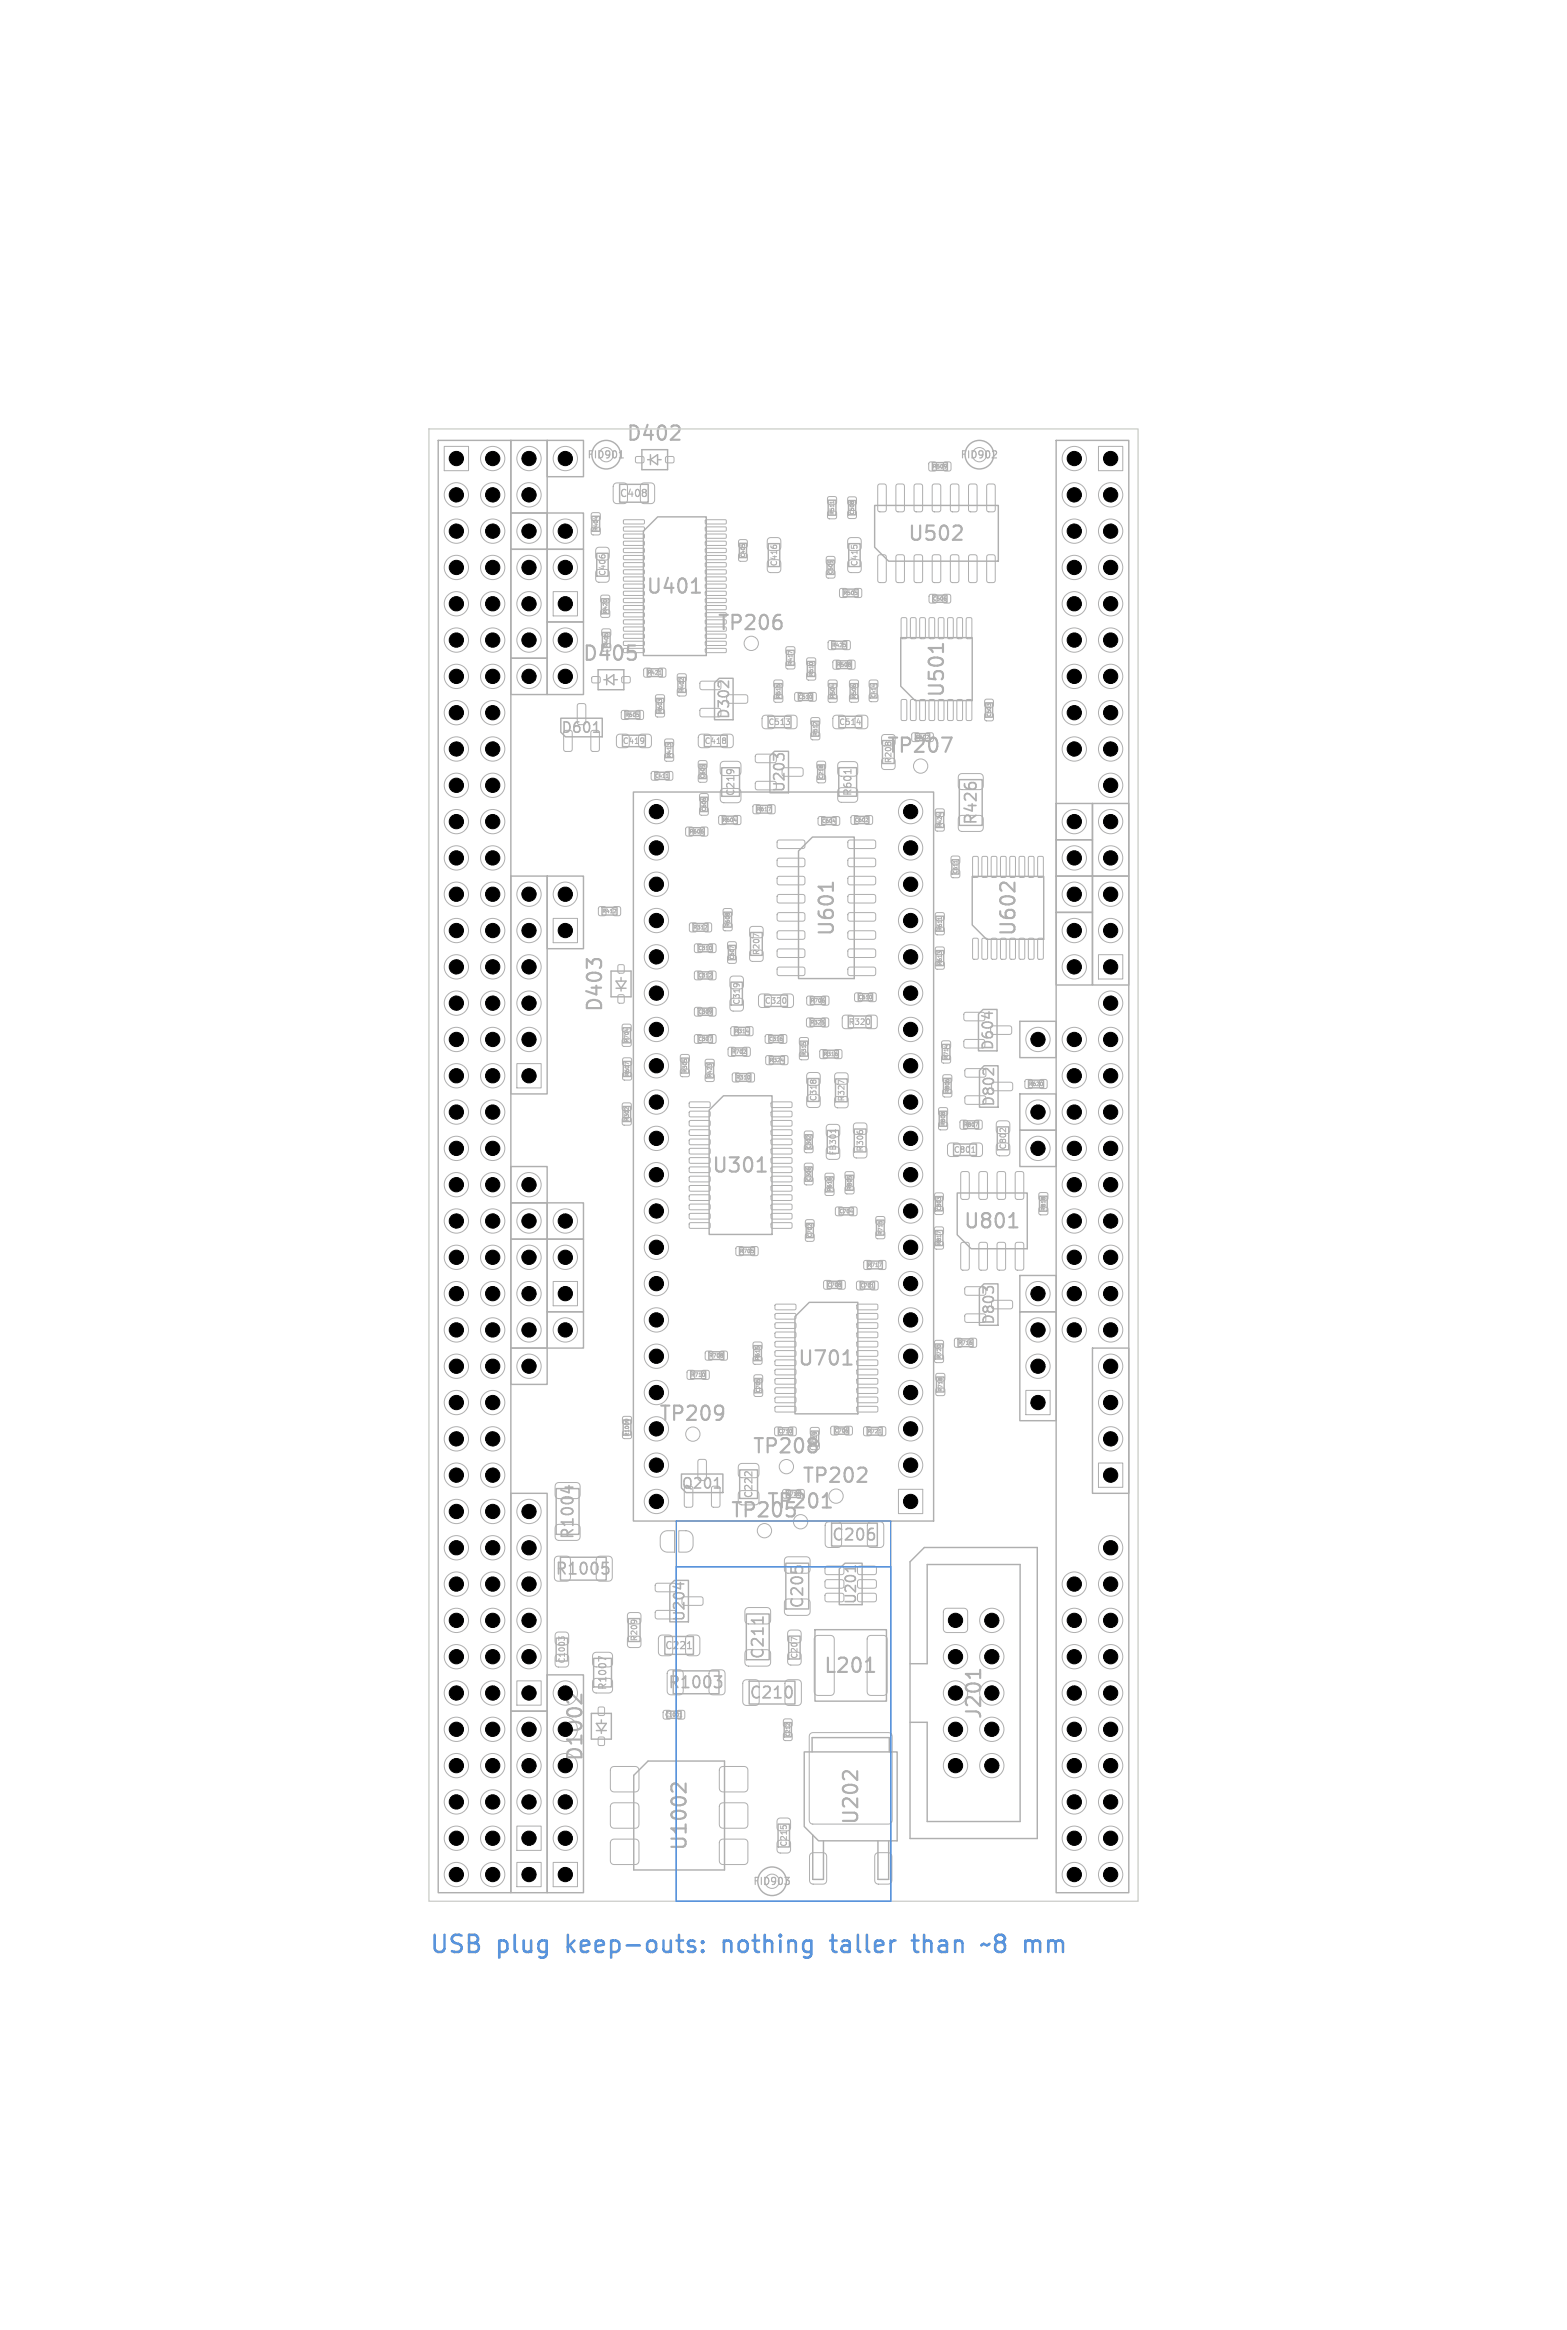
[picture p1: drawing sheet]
<svg xmlns="http://www.w3.org/2000/svg" width="110mm" height="163mm" viewBox="0 0 110 163" stroke-linecap="round" stroke-linejoin="round" font-family="sans-serif">
<defs><g id="words">
<g font-size="1.7" fill="#5994dc">
<text x="30" y="136.9">USB</text>
<text x="34.8" y="136.9">plug</text>
<text x="39.9" y="136.9">keep-outs:</text>
<text x="51.1" y="136.9">nothing</text>
<text x="59" y="136.9">taller</text>
<text x="65" y="136.9">than</text>
<text x="70.2" y="136.9">~8</text>
<text x="73.4" y="136.9">mm</text>
</g>
<g font-size="1.4" fill="#afafaf">
<text x="43.7" y="31">D402</text>
<text x="45.1" y="41.7">U401</text>
<text x="63.4" y="38">U502</text>
<text x="40.7" y="46.4">D405</text>
<text x="50.1" y="44.3">TP206</text>
<text x="62" y="52.9">TP207</text>
<text x="66.2" y="48.9" transform="rotate(-90 66.2 48.9)">U501</text>
<text x="58.5" y="65.6" transform="rotate(-90 58.5 65.6)">U601</text>
<text x="71.2" y="65.6" transform="rotate(-90 71.2 65.6)">U602</text>
<text x="42.3" y="70.9" transform="rotate(-90 42.3 70.9)">D403</text>
<text x="49.7" y="82.2">U301</text>
<text x="67.3" y="86.1">U801</text>
<text x="55.7" y="95.7">U701</text>
<text x="46" y="99.6">TP209</text>
<text x="52.6" y="101.9">TP208</text>
<text x="51" y="106.4">TP205</text>
<text x="53.6" y="105.7">TP201</text>
<text x="56" y="103.9">TP202</text>
<text x="57.5" y="117.2">L201</text>
<text x="40.9" y="123.3" transform="rotate(-90 40.9 123.3)">D1002</text>
<text x="68.8" y="120.4" transform="rotate(-90 68.8 120.4)">J201</text>
<text x="48.2" y="129.6" transform="rotate(-90 48.2 129.6)">U1002</text>
<text x="60.2" y="127.7" transform="rotate(-90 60.2 127.7)">U202</text>
</g>
<g font-size="1.1" fill="#afafaf">
<text x="68.5" y="57.8" transform="rotate(-90 68.5 57.8)">R426</text>
<text x="40.3" y="107.8" transform="rotate(-90 40.3 107.8)">R1004</text>
<text x="58.1" y="107.9">C206</text>
<text x="38.8" y="110.3">R1005</text>
<text x="56.3" y="112.6" transform="rotate(-90 56.3 112.6)">C205</text>
<text x="46.7" y="118.3">R1003</text>
<text x="52.4" y="119">C210</text>
<text x="53.6" y="116.2" transform="rotate(-90 53.6 116.2)">C211</text>
</g>
<g font-size="1" fill="#afafaf">
<text x="39.2" y="51.4">D601</text>
<text x="51.2" y="50.4" transform="rotate(-90 51.2 50.4)">D302</text>
<text x="55" y="55.5" transform="rotate(-90 55 55.5)">U203</text>
<text x="69.6" y="73.5" transform="rotate(-90 69.6 73.5)">D604</text>
<text x="69.7" y="77.5" transform="rotate(-90 69.7 77.5)">D802</text>
<text x="69.7" y="92.7" transform="rotate(-90 69.7 92.7)">D803</text>
<text x="47.6" y="104.3">Q201</text>
<text x="48" y="113.5" transform="rotate(-90 48 113.5)">U204</text>
<text x="60" y="112.3" transform="rotate(-90 60 112.3)">U201</text>
</g>
<g font-size=".7" fill="#afafaf">
<text x="41" y="32.2">FID901</text>
<text x="43.3" y="34.9">C408</text>
<text x="67.1" y="32.2">FID902</text>
<text x="51.5" y="55.7" transform="rotate(-90 51.5 55.7)">C219</text>
<text x="59.7" y="55.7" transform="rotate(-90 59.7 55.7)">R601</text>
<text x="52.7" y="104.9" transform="rotate(-90 52.7 104.9)">C222</text>
<text x="42.5" y="118.3" transform="rotate(-90 42.5 118.3)">R1007</text>
<text x="46.5" y="115.5">C221</text>
<text x="52.6" y="132">FID903</text>
</g>
<g font-size=".6" fill="#afafaf">
<text x="42.4" y="40.3" transform="rotate(-90 42.4 40.3)">C406</text>
<text x="54.4" y="39.7" transform="rotate(-90 54.4 39.7)">C416</text>
<text x="60.1" y="39.7" transform="rotate(-90 60.1 39.7)">C415</text>
<text x="43.5" y="52.1">C419</text>
<text x="49.2" y="52.1">C418</text>
<text x="53.7" y="50.8">C513</text>
<text x="58.7" y="50.8">C514</text>
<text x="62.4" y="53.4" transform="rotate(-90 62.4 53.4)">R208</text>
<text x="51.8" y="70.3" transform="rotate(-90 51.8 70.3)">C319</text>
<text x="53.2" y="66.9" transform="rotate(-90 53.2 66.9)">R207</text>
<text x="53.5" y="70.3">C320</text>
<text x="59.3" y="71.8">R320</text>
<text x="57.2" y="77.1" transform="rotate(-90 57.2 77.1)">C318</text>
<text x="59.1" y="77.1" transform="rotate(-90 59.1 77.1)">R327</text>
<text x="58.6" y="80.9" transform="rotate(-90 58.6 80.9)">FB301</text>
<text x="60.5" y="80.6" transform="rotate(-90 60.5 80.6)">R306</text>
<text x="66.7" y="80.7">C801</text>
<text x="70.4" y="80.5" transform="rotate(-90 70.4 80.5)">C802</text>
<text x="39.6" y="116.4" transform="rotate(-90 39.6 116.4)">C1003</text>
<text x="44.6" y="114.9" transform="rotate(-90 44.6 114.9)">R209</text>
<text x="55.9" y="116.1" transform="rotate(-90 55.9 116.1)">C207</text>
<text x="55.1" y="129.2" transform="rotate(-90 55.1 129.2)">C215</text>
</g>
<g font-size=".4" fill="#afafaf">
<text x="65.2" y="32.8">R509</text>
<text x="41.9" y="37.2" transform="rotate(-90 41.9 37.2)">R404</text>
<text x="58.4" y="36.1" transform="rotate(-90 58.4 36.1)">R511</text>
<text x="59" y="41.7">R505</text>
<text x="42.5" y="42.9" transform="rotate(-90 42.5 42.9)">R420</text>
<text x="42.6" y="45.3" transform="rotate(-90 42.6 45.3)">R405</text>
<text x="45.3" y="47.2">R421</text>
<text x="55.5" y="46.6" transform="rotate(-90 55.5 46.6)">R417</text>
<text x="56.9" y="47.3" transform="rotate(-90 56.9 47.3)">R510</text>
<text x="58.2" y="45.3">R425</text>
<text x="58.5" y="46.7">R508</text>
<text x="43.7" y="50.2">R605</text>
<text x="46.4" y="49.9" transform="rotate(-90 46.4 49.9)">R603</text>
<text x="47" y="53" transform="rotate(-90 47 53)">R413</text>
<text x="47.9" y="48.4" transform="rotate(-90 47.9 48.4)">R402</text>
<text x="54.6" y="48.9" transform="rotate(-90 54.6 48.9)">R515</text>
<text x="57.2" y="51.5" transform="rotate(-90 57.2 51.5)">R512</text>
<text x="58.4" y="48.9" transform="rotate(-90 58.4 48.9)">R504</text>
<text x="59.9" y="48.9" transform="rotate(-90 59.9 48.9)">R506</text>
<text x="48.2" y="58.4">R606</text>
<text x="50.5" y="57.6">R604</text>
<text x="52.9" y="56.8">R617</text>
<text x="65.9" y="57.9" transform="rotate(-90 65.9 57.9)">R424</text>
<text x="42.1" y="63.9">R412</text>
<text x="48.5" y="65.1">R312</text>
<text x="51.1" y="64.9" transform="rotate(-90 51.1 64.9)">R608</text>
<text x="65.9" y="65.2" transform="rotate(-90 65.9 65.2)">R611</text>
<text x="56.6" y="71.7">R325</text>
<text x="56.7" y="70.2">R706</text>
<text x="65.9" y="67.6" transform="rotate(-90 65.9 67.6)">R613</text>
<text x="44" y="73" transform="rotate(-90 44 73)">R704</text>
<text x="44.1" y="75.3" transform="rotate(-90 44.1 75.3)">R607</text>
<text x="48.1" y="75.1" transform="rotate(-90 48.1 75.1)">R305</text>
<text x="49.8" y="75.4" transform="rotate(-90 49.8 75.4)">R423</text>
<text x="51.2" y="73.8">R702</text>
<text x="51.4" y="72.3">R314</text>
<text x="51.5" y="75.6">R310</text>
<text x="53.8" y="74.4">R324</text>
<text x="56.4" y="73.9" transform="rotate(-90 56.4 73.9)">R315</text>
<text x="57.6" y="73.9">R316</text>
<text x="66.4" y="74.1" transform="rotate(-90 66.4 74.1)">R714</text>
<text x="66.4" y="76.5" transform="rotate(-90 66.4 76.5)">R806</text>
<text x="71.9" y="76">R620</text>
<text x="44" y="78.5" transform="rotate(-90 44 78.5)">R302</text>
<text x="58.2" y="83.4" transform="rotate(-90 58.2 83.4)">R616</text>
<text x="59.6" y="83.3" transform="rotate(-90 59.6 83.3)">R805</text>
<text x="66.2" y="78.8" transform="rotate(-90 66.2 78.8)">R808</text>
<text x="67.4" y="78.9">R807</text>
<text x="51.7" y="87.7">R705</text>
<text x="60.7" y="88.7">R717</text>
<text x="61.8" y="86.4" transform="rotate(-90 61.8 86.4)">R715</text>
<text x="65.9" y="87.1" transform="rotate(-90 65.9 87.1)">R817</text>
<text x="73.2" y="84.7" transform="rotate(-90 73.2 84.7)">R818</text>
<text x="49.6" y="95">R708</text>
<text x="53.2" y="95.2" transform="rotate(-90 53.2 95.2)">R615</text>
<text x="65.9" y="95.1" transform="rotate(-90 65.9 95.1)">R720</text>
<text x="67" y="94.1">R716</text>
<text x="44" y="100.5" transform="rotate(-90 44 100.5)">R1009</text>
<text x="48.3" y="96.4">R710</text>
<text x="57.2" y="101.2" transform="rotate(-90 57.2 101.2)">R719</text>
<text x="60.6" y="100.3">R721</text>
<text x="66" y="97.4" transform="rotate(-90 66 97.4)">R718</text>
</g>
<g font-size=".3" fill="#afafaf">
<text x="52.1" y="39" transform="rotate(-90 52.1 39)">C405</text>
<text x="58.3" y="40.2" transform="rotate(-90 58.3 40.2)">C505</text>
<text x="59.8" y="36" transform="rotate(-90 59.8 36)">C508</text>
<text x="65.2" y="42.1">C506</text>
<text x="55.8" y="48.9">C510</text>
<text x="61.3" y="48.8" transform="rotate(-90 61.3 48.8)">C414</text>
<text x="64" y="51.8">C502</text>
<text x="69.4" y="50.2" transform="rotate(-90 69.4 50.2)">C503</text>
<text x="45.8" y="54.5">C411</text>
<text x="49.3" y="54.5" transform="rotate(-90 49.3 54.5)">C605</text>
<text x="49.4" y="56.8" transform="rotate(-90 49.4 56.8)">C606</text>
<text x="57.5" y="57.6">C604</text>
<text x="57.6" y="54.5" transform="rotate(-90 57.6 54.5)">C218</text>
<text x="59.8" y="57.5">C602</text>
<text x="67" y="61.2" transform="rotate(-90 67 61.2)">C611</text>
<text x="48.8" y="71">C309</text>
<text x="48.8" y="66.5">C310</text>
<text x="48.8" y="68.4">C312</text>
<text x="51.4" y="67.2" transform="rotate(-90 51.4 67.2)">C607</text>
<text x="60" y="69.9">C610</text>
<text x="48.8" y="72.9">C307</text>
<text x="53.8" y="72.9">C316</text>
<text x="56.7" y="82.7" transform="rotate(-90 56.7 82.7)">C306</text>
<text x="56.7" y="80.4" transform="rotate(-90 56.7 80.4)">C302</text>
<text x="56.8" y="86.6" transform="rotate(-90 56.8 86.6)">C702</text>
<text x="58.7" y="84.9">C704</text>
<text x="65.9" y="84.7" transform="rotate(-90 65.9 84.7)">C803</text>
<text x="57.8" y="90.1">C708</text>
<text x="60.1" y="90.1">C701</text>
<text x="53.2" y="97.5" transform="rotate(-90 53.2 97.5)">C705</text>
<text x="54.4" y="100.3">C710</text>
<text x="58.3" y="100.3">C706</text>
<text x="55" y="104.7">C712</text>
<text x="46.5" y="120.1">C1001</text>
<text x="55.3" y="121.5" transform="rotate(-90 55.3 121.5)">C212</text>
</g>
</g></defs>
<path d="M67.8 54.8h.4M39.5 104h.6M39.8 103.9v.5M42.2 109.3h.3M42.2 109.6h.2l.2 .2-.1 .3h-.3M50 117.3h.5l-.3 .3h.2l.1 .3-.2 .2h-.2M53.4 113.1v.5M55.4 118.1v.5M55.7 109.6h.4M61.1 107.3v.3" fill="none" stroke="#afafaf" stroke-width=".12"/>
<g fill="none" stroke="#afafaf" stroke-width=".07">
<path d="M31.1 31.2h1.7v1.7h-1.7zM41.4 36.9h.5v.5h-.5zM41.4 35.9h.5v.5h-.5zM41.7 36.2v.1M41.7 39.9l.2-.1 .6 .1 .1 .2-.1 .6h-.1h-.7v-.2zM41.7 38.3h.2h.6l.1 .2-.1 .6-.1 .1-.7-.1v-.1zM42.1 38.8h.2M43 33.9l.6-.1 .3 .1v1.1l-.2 .2h-.6l-.2-.1v-1.1zM43.6 36.4h1.4l.1 .2-.1 .1h-1.3zM43.6 36.9h1.4l.1 .2-.1 .1h-1.3zM43.6 37.4h1.4l.1 .2-.1 .1h-1.3zM43.6 37.9h1.4l.1 .2-.1 .1h-1.3z"/>
<path d="M43.6 38.4h1.4l.1 .2-.1 .1h-1.3zM43.6 38.9h1.4l.1 .2-.1 .1h-1.3zM43.6 39.4h1.4l.1 .2-.1 .1h-1.3zM43.6 39.9h1.4l.1 .2-.1 .1h-1.3zM44.5 32h.5v.4h-.5zM44.9 33.9l.6-.1 .3 .1v1.1l-.2 .2h-.6l-.2-.1v-1.1zM46.6 32h.5v.4h-.5zM49.3 39.9h1.4l.1 .2-.1 .1h-1.3zM49.3 39.4h1.4l.1 .2-.1 .1h-1.3zM49.3 38.9h1.4l.1 .2-.1 .1h-1.3zM49.3 38.4h1.4l.1 .2-.1 .1h-1.3zM49.3 37.9h1.4l.1 .2-.1 .1h-1.3z"/>
<path d="M49.3 37.4h1.4l.1 .2-.1 .1h-1.3zM49.3 36.9h1.4l.1 .2-.1 .1h-1.3zM49.3 36.4h1.4l.1 .2-.1 .1h-1.3zM51.7 38.7h.5v.5h-.5zM51.7 37.8h.5v.5h-.5zM51.8 38.1v.1M52.1 38.1h-.2M52.1 38.1h.1M53.7 39.2h.2h.6l.1 .2-.1 .6-.1 .1-.7-.1v-.2zM53.7 37.7l.2-.1 .6 .1 .1 .1-.1 .6-.1 .1-.7-.1v-.1zM54.1 38.2h.2M57.8 39.9h.6v.5h-.6z"/>
<path d="M57.8 39h.6v.4h-.6zM57.9 35.8h.6v.5h-.6zM57.9 34.8h.6v.4h-.6zM58 39.3v.1M58.1 39.3h.1M58.2 39.3h.1M58.3 35.1v.1M59.3 35.8h.6v.4h-.6zM59.3 34.8h.6v.5h-.6zM59.4 39.2h.1h.7v.2v.6l-.2 .1-.6-.1-.1-.2zM59.4 37.7l.1-.1 .7 .1v.1v.6l-.2 .1-.6-.1-.1-.1zM59.5 35.1h.1"/>
<path d="M59.6 35.1h.1M59.7 38.2h.2M61.4 38.9l.4-.1 .2 .1v1.7l-.1 .1-.4 .1-.1-.1zM61.4 33.9h.4l.2 .1v1.7l-.1 .1h-.4l-.1-.1zM62.7 38.9l.4-.1 .1 .1 .1 1.7-.1 .1-.4 .1-.1-.1zM62.7 33.9h.4l.1 .1 .1 1.7-.1 .1h-.4l-.1-.1zM64 38.9l.4-.1 .1 .1v1.7l-.1 .1-.3 .1-.2-.1zM64 33.9h.4l.1 .1v1.7l-.1 .1h-.3l-.2-.1zM65 32.4h.5v.5h-.5zM65.2 38.9l.4-.1 .2 .1v1.7l-.1 .1-.4 .1-.1-.1zM65.2 33.9h.4l.2 .1v1.7l-.1 .1h-.4l-.1-.1zM66 32.4h.5v.5h-.5z"/>
<path d="M66.2 32.5v.1M66.2 32.6v.1M66.2 32.6h.1M66.5 38.9l.4-.1 .2 .1v1.7l-.1 .1-.4 .1-.1-.1zM66.5 33.9h.4l.2 .1v1.7l-.1 .1h-.4l-.1-.1zM67.8 38.9l.4-.1 .1 .1v1.7l-.1 .1-.3 .1-.1-.1zM67.8 33.9h.4l.1 .1v1.7l-.1 .1h-.3l-.1-.1zM69.1 38.9l.4-.1 .1 .1v1.7l-.1 .1-.3 .1-.2-.1zM69.1 33.9h.4l.1 .1v1.7l-.1 .1h-.3l-.2-.1zM76.8 31.2h1.7v1.7h-1.7zM38.7 41.4h1.7v1.7h-1.7zM39.5 51.1h.4l.1 .1v1.2l-.1 .2h-.3l-.2-.1z"/>
<path d="M40.4 49.3l.4-.1 .2 .1v1.2l-.1 .2h-.4l-.1-.1zM41.4 51.1h.4l.1 .1v1.2l-.1 .2h-.3l-.2-.1zM41.4 47.4h.6v.3h-.6zM42.1 42.7h.5v.5h-.5zM42.1 41.7h.5v.4h-.5zM42.1 44h.6v.5h-.6zM42.2 42h.2M42.4 44.3h.1M43.2 51.4h.1h.6l.1 .2-.1 .6-.1 .1-.6-.1-.1-.1zM43.5 49.7h.5v.6h-.5zM43.5 47.4h.6v.3h-.6zM43.6 40.4h1.4l.1 .2-.1 .1h-1.3z"/>
<path d="M43.6 40.9h1.4l.1 .2-.1 .1h-1.3zM43.6 41.4h1.4l.1 .2-.1 .1h-1.3zM43.6 41.9h1.4l.1 .2-.1 .1h-1.3zM43.6 42.4h1.4l.1 .2-.1 .1h-1.3zM43.6 42.9h1.4l.1 .2-.1 .1h-1.3zM43.6 43.4h1.4l.1 .2-.1 .1h-1.3zM43.6 43.9h1.4l.1 .2-.1 .1h-1.3zM43.6 44.4h1.4l.1 .2-.1 .1h-1.3zM43.6 44.9h1.4l.1 .2-.1 .1h-1.3zM43.6 45.4h1.4l.1 .2-.1 .1h-1.3zM44.5 49.7h.5v.6h-.5zM44.7 50h.1"/>
<path d="M44.7 50v.1M44.7 51.4h.2h.6l.1 .2-.1 .6-.2 .1-.6-.1v-.1zM45 51.7v.2M45 51.8h.1M45.1 46.8h.4v.5h-.4zM45.6 54h.5v.5h-.5zM45.9 49.7h.5v.4h-.5zM45.9 48.6h.5v.5h-.5zM46.1 46.8h.4v.5h-.4zM46.1 47.2h.1M46.1 49l-.1-.1v.2M46.1 48.9h.2"/>
<path d="M46.5 52.8h.6v.4h-.6zM46.5 51.7h.6v.5h-.6zM46.5 54h.5v.5h-.5zM46.6 54.4h.1M46.8 52.1l-.1-.1v.2M46.8 52h.1M47.4 48.2h.6v.5h-.6zM47.4 47.2h.6v.4h-.6zM47.6 47.5h.1M47.6 47.5l.2 .1v-.1M48 57.9h.5v.6h-.5zM48.9 54.2h.5v.5h-.5z"/>
<path d="M48.9 53.2h.5v.5h-.5zM48.9 51.4h.2h.6v.2v.6l-.2 .1-.6-.1-.1-.1zM49 56.5h.5v.5h-.5zM49 55.6h.5v.4h-.5zM49 47.7h1.3l.1 .1v.4l-.1 .1-1.3-.1v-.1zM49 49.6h1.3l.1 .1v.4l-.1 .1-1.3-.1v-.1zM49 53.5v.2M49 57.9h.5v.6h-.5zM49.1 53.6h.1M49.2 58.2v.1M49.2 55.9h.1M49.3 45.4h1.4l.1 .2-.1 .1h-1.3z"/>
<path d="M49.3 44.9h1.4l.1 .2-.1 .1h-1.3zM49.3 44.4h1.4l.1 .2-.1 .1h-1.3zM49.3 43.9h1.4l.1 .2-.1 .1h-1.3zM49.3 43.4h1.4l.1 .2-.1 .1h-1.3zM49.3 42.9h1.4l.1 .2-.1 .1h-1.3zM49.3 42.4h1.4l.1 .2-.1 .1h-1.3zM49.3 41.9h1.4l.1 .2-.1 .1h-1.3zM49.3 41.4h1.4l.1 .2-.1 .1h-1.3zM49.3 40.9h1.4l.1 .2-.1 .1h-1.3zM49.3 40.4h1.4l.1 .2-.1 .1h-1.3zM50.3 57.1h.5v.5h-.5zM50.4 55.2h.2h1.1l.1 .2v.6l-.2 .2-1.1-.1-.1-.2z"/>
<path d="M50.4 53.3h.2h1.1l.1 .2v.6l-.2 .2-1.1-.1-.1-.2zM50.5 51.4h.1h.6l.1 .2-.1 .6-.1 .1-.6-.1-.1-.1zM50.7 51.7h.1M50.7 51.8v.2M50.9 48.6h1.3l.1 .2v.3l-.2 .1h-1.2l-.1-.1zM51.3 57.1h.5v.5h-.5zM51.3 57.4h.2M52.7 56.3h.5v.6h-.5zM52.9 52.8h1.3l.1 .1v.4l-.1 .1-1.3-.1-.1-.1zM52.9 54.7h1.3l.1 .1v.4l-.1 .1-1.3-.1-.1-.1zM53.4 50.1l.1-.1 .6 .1 .1 .2-.1 .6-.1 .1-.6-.1-.1-.1zM53.7 56.3h.5v.6h-.5z"/>
<path d="M53.7 56.5h.2l-.1 .2M54.2 48.6h.5v.5h-.5zM54.2 47.6h.5v.5h-.5zM54.4 58.8h1.8l.1 .1v.4l-.2 .1h-1.7v-.2zM54.4 47.9h.1M54.7 53.8l1.4-.1 .1 .2v.3l-.2 .1h-1.2l-.1-.1zM54.9 50.1l.2-.1 .6 .1v.2v.6l-.2 .1-.6-.1-.1-.1zM55 50.3h.2l-.1 .1M55 46.3h.6v.5h-.6zM55 45.3h.6v.4h-.6zM55.2 50.5v.2M55.4 45.7l-.3-.1v.1"/>
<path d="M55.6 48.5h.5v.5h-.5zM56.5 47.1h.5v.4h-.5zM56.5 46.1h.5v.4h-.5zM56.6 48.5h.5v.5h-.5zM56.6 46.4h.2M56.7 51.3h.6v.4h-.6zM56.7 50.2h.6v.5h-.6zM56.8 48.7v.1M56.9 50.5v.1M57.1 50.5v.2l-.2-.2M57.2 54.2h.5v.5h-.5zM57.2 53.3h.5v.5h-.5z"/>
<path d="M57.3 57.2h.4v.5h-.4zM57.3 53.6h.1M57.4 53.6h.1M58 48.6h.5v.5h-.5zM58 47.6h.5v.5h-.5zM58 44.9h.4v.5h-.4zM58.2 57.2h.5v.5h-.5zM58.3 57.5h.1M58.3 47.9v.1M58.3 46.2h.5v.6h-.5zM58.3 50.1l.2-.1 .6 .1 .1 .2-.1 .6-.2 .1-.6-.1-.1-.1zM58.7 55.2l.1-.1h1l.2 .3v.6l-.3 .1h-1l-.1-.2z"/>
<path d="M58.7 53.4l.1-.1h1l.2 .2v.6l-.3 .2h-1l-.1-.2zM58.8 41.2h.4v.6h-.4zM59 44.9h.4v.5h-.4zM59.1 45.1v.1M59.3 46.2h.5v.6h-.5zM59.3 58.8h1.9l.1 .1-.1 .4-.1 .1h-1.7l-.1-.2zM59.4 48.6h.6v.5h-.6zM59.4 47.6h.6v.5h-.6zM59.5 46.4h.1M59.5 46.5v.1M59.6 57.1h.4v.5h-.4zM59.7 47.9h.1"/>
<path d="M59.8 41.2h.4v.6h-.4zM59.9 50.1l.1-.1 .6 .1 .1 .2-.1 .6-.1 .1-.6-.1-.1-.1zM59.9 41.5v.1M59.9 50.6h.3M60.5 57.1h.5v.5h-.5zM60.7 57.2v.1M60.7 57.3l-.1 .2h.1M60.8 48.6h.6v.4h-.6zM60.8 47.6h.6v.5h-.6zM61.1 47.9v.1M61.7 53.1h.9v.7h-.9zM63.1 49h.3v1.4l-.4-.1z"/>
<path d="M63.1 43.2l.3 .1v1.4l-.4-.1zM63.7 49h.4l-.1 1.4-.3-.1zM63.7 43.2l.4 .1-.1 1.4-.3-.1zM63.8 51.3h.5v.5h-.5zM64.4 49h.3v1.4l-.4-.1zM64.4 43.2l.3 .1v1.4l-.4-.1zM64.8 51.3h.4v.5h-.4zM65 49h.4l-.1 1.4-.3-.1zM65 43.2l.4 .1-.1 1.4-.3-.1zM65 41.6h.5v.6h-.5zM65.5 57.6h.5v.5h-.5zM65.5 56.6h.5v.5h-.5z"/>
<path d="M65.7 49h.3v1.4l-.4-.1zM65.7 43.2l.3 .1v1.4l-.4-.1zM65.8 56.9v.2M66 41.6h.5v.6h-.5zM66.2 41.9v.1M66.3 49h.4l-.1 1.4-.3-.1zM66.3 43.2l.4 .1-.1 1.4-.3-.1zM66.6 59.9h.5v.5h-.5zM67 49h.3v1.4l-.4-.1zM67 43.2l.3 .1v1.4l-.4-.1zM67.1 57.1l.2-.1 1.3 .1 .2 .2v.7l-.3 .2-1.3-.1-.2-.2zM67.1 54.2l.2-.1h1.3l.2 .3v.7l-.3 .1h-1.3l-.2-.2z"/>
<path d="M67.6 49h.4l-.1 1.4-.3-.1zM67.6 43.2l.4 .1-.1 1.4-.3-.1zM68.1 59.9l.3 .1v1.4l-.4-.1zM68.7 59.9l.4 .1-.1 1.4-.3-.1zM68.9 49.9h.5v.5h-.5zM68.9 49h.5v.4h-.5zM69.1 49.3l-.1-.1v.2M69.2 49.2h.1M69.4 59.9l.3 .1v1.4l-.4-.1zM70 59.9l.4 .1-.1 1.4-.3-.1zM70.7 59.9l.3 .1v1.4l-.4-.1zM71.3 59.9l.4 .1-.1 1.4-.3-.1z"/>
<path d="M72 59.9l.3 .1v1.4l-.4-.1zM72.6 59.9l.4 .1-.1 1.4-.3-.1zM36.1 74.4h1.8v1.7h-1.8zM38.7 64.2h1.7v1.7h-1.7zM41.9 63.5h.5v.5h-.5zM42.9 63.5h.5v.5h-.5zM43.1 63.6l-.2 .3h.2M43.2 69.6h.4v.6h-.4zM43.2 67.5h.4v.6h-.4zM43.6 72.7h.5v.5h-.5zM43.6 71.7h.5v.4h-.5zM43.6 78.2h.5v.5h-.5z"/>
<path d="M43.6 77.2h.5v.5h-.5zM43.6 75.1h.5v.4h-.5zM43.6 74h.5v.5h-.5zM43.9 72v.1M44 77.5v.1l-.3-.1M44 74.4l-.3-.1v.2M47.6 74.8h.6v.5h-.6zM47.6 73.8h.6v.5h-.6zM47.9 74.1h.1M48.2 77.1h1.4l.1 .3-1.4 .1zM48.2 77.8l1.4-.1 .1 .4h-1.4zM48.2 78.4h1.4l.1 .3-1.4 .1z"/>
<path d="M48.2 79.1l1.4-.1 .1 .4h-1.4zM48.2 79.7h1.4l.1 .3-1.4 .1zM48.3 64.6h.4v.6h-.4zM48.6 72.4h.5v.6h-.5zM48.6 70.5h.5v.5h-.5zM48.6 66.1h.5v.5h-.5zM48.6 68h.5v.5h-.5zM49.3 64.6h.4v.6h-.4zM49.4 75.2h.5v.4h-.5zM49.4 74.1h.5v.5h-.5zM49.4 64.7v.1M49.4 64.8h.1"/>
<path d="M49.4 64.8l-.1 .2h.1M49.6 72.4h.4v.6h-.4zM49.6 70.5h.4v.5h-.4zM49.6 66.1h.4v.5h-.4zM49.6 68h.4v.5h-.4zM49.6 74.5l-.1-.1v.2M49.6 72.5h.2l-.1 .3M49.6 74.4h.1M49.7 70.7v.2M49.7 68.1h.1M49.7 66.2v.2M49.7 70.8h.1"/>
<path d="M49.8 68.1v.1M49.8 70.7l-.1 .1M49.8 68.2l-.2 .2h.2M50.6 64.6h.6v.5h-.6zM50.6 63.6h.6v.5h-.6zM50.8 63.9h.1M50.9 63.9h.1M50.9 66.9h.6v.5h-.6zM50.9 65.9h.6v.5h-.6zM51 73.3h.4v.6h-.4zM51.1 69.9l.2-.1 .6 .1 .1 .2-.1 .6h-.1h-.7v-.2zM51.1 68.3h.2h.6l.1 .2-.1 .6-.1 .1-.7-.1v-.1z"/>
<path d="M51.2 71.9h.4v.5h-.4zM51.3 75.1h.4v.6h-.4zM51.3 66.3l-.2-.1v.2M51.3 68.8h.3M51.5 68.8h.1M52 73.3h.4v.6h-.4zM52.1 73.5h.1M52.2 73.5h.1M52.2 73.5l-.2 .2h.2M52.2 71.9h.4v.5h-.4zM52.2 72.2h.2M52.3 75.1h.4v.6h-.4z"/>
<path d="M52.4 75.3v.1M52.5 66.5h.8v.7h-.8zM52.5 64.9h.8v.6h-.8zM53.1 65.5l-.4-.2v.3M53.1 69.6l.2-.1 .6 .1 .1 .2-.1 .6-.2 .1-.6-.1-.1-.1zM53.6 72.4h.4v.6h-.4zM53.6 73.9h.5v.5h-.5zM54 79.7h1.3l.1 .3-1.4 .1zM54 79.1l1.3-.1 .1 .4h-1.4zM54 78.4h1.3l.1 .3-1.4 .1zM54 77.8l1.3-.1 .1 .4h-1.4zM54 77.1h1.3l.1 .3-1.4 .1z"/>
<path d="M54.4 60.1l1.8-.1 .1 .2v.3l-.2 .1h-1.7v-.1zM54.4 61.3h1.8l.1 .2v.3l-.2 .1h-1.7v-.1zM54.4 62.6h1.8l.1 .1v.4l-.2 .1h-1.7v-.2zM54.4 63.9h1.8l.1 .1v.4h-.2h-1.7v-.1zM54.4 65.2l1.8-.1 .1 .2v.3l-.2 .1h-1.7v-.1zM54.4 66.4h1.8l.1 .1v.4l-.2 .1h-1.7v-.2zM54.4 67.7h1.8l.1 .1v.4l-.2 .1-1.7-.1v-.1zM54.5 72.4h.5v.6h-.5zM54.6 73.9h.5v.5h-.5zM54.6 74.2h.2M54.7 69.6l.1-.1 .6 .1 .1 .2-.1 .6-.1 .1-.6-.1-.1-.1zM54.7 72.7v.1"/>
<path d="M55 69.9v.2M55.9 73.6h.6v.5h-.6zM55.9 72.6h.6v.5h-.6zM56.2 72.9h.1M56.3 79.2h.5v.4h-.5zM56.4 71.2h.5v.6h-.5zM56.5 69.7h.4v.6h-.4zM56.5 76.6h.1h.7l.1 .2-.1 .6-.2 .1-.6-.1-.1-.1zM56.5 75.1l.1-.1 .7 .1 .1 .2-.1 .6h-.2h-.6l-.1-.2zM56.7 79.4v.2l-.3-.1M56.8 75.6h-.1M56.8 75.6h.1"/>
<path d="M56.9 75.6h.1M57.4 73.5h.4v.5h-.4zM57.5 71.2h.4v.6h-.4zM57.5 69.7h.4v.6h-.4zM57.6 71.5h.1M57.6 71.5v.1M57.6 71.6h.1M57.6 70v.1M57.9 78.7h.1h.7v.2v.6h-.2h-.6l-.1-.2zM58.4 73.5h.5v.5h-.5zM58.4 76.8h.9v.6h-.9zM58.4 75.1h.9v.7h-.9z"/>
<path d="M58.4 79v.2M58.4 79.1h-.4l.1 .1M58.6 73.7v.1M59 71.1h.6v.8h-.6zM59 75.7l-.4-.1v.2M59.3 67.7h1.9l.1 .1-.1 .4-.1 .1-1.7-.1-.1-.1zM59.3 66.4h1.9l.1 .1-.1 .4-.1 .1h-1.7l-.1-.2zM59.3 65.2l1.9-.1 .1 .2-.1 .3-.1 .1h-1.7l-.1-.1zM59.3 63.9h1.9l.1 .1-.1 .4h-.1h-1.7l-.1-.1zM59.3 62.6h1.9l.1 .1-.1 .4-.1 .1h-1.7l-.1-.2zM59.3 61.3h1.9l.1 .2-.1 .3-.1 .1h-1.7l-.1-.1zM59.3 60.1l1.9-.1 .1 .2-.1 .3-.1 .1h-1.7l-.1-.1z"/>
<path d="M59.7 78.6h.9v.7h-.9zM59.8 69.5h.5v.5h-.5zM60.1 79.1h.2M60.6 71.1h.7v.8h-.7zM60.8 69.5h.4v.5h-.4zM60.8 71.3v.3M61 69.7v.1M65.5 64.9h.5v.5h-.5zM65.5 63.9h.5v.4h-.5zM65.5 67.3h.5v.5h-.5zM65.5 66.3h.5v.4h-.5zM65.7 78.5h.5v.5h-.5z"/>
<path d="M65.7 77.5h.5v.5h-.5zM65.7 66.7l-.1-.1v.1M65.7 66.6h.1M65.9 64.2v.1M65.9 77.8h-.1M65.9 77.8h.1M65.9 73.9h.6v.4h-.6zM65.9 72.9h.6v.4h-.6zM66 76.2h.5v.5h-.5zM66 75.2h.5v.5h-.5zM66 77.8h.1M66.2 73.1v.2"/>
<path d="M66.2 75.5h.2M66.6 60.9h.5v.5h-.5zM66.9 60.2v.2M67.2 78.4h.4v.6h-.4zM67.5 70.9l1.3-.1 .1 .2v.3l-.2 .1h-1.2l-.1-.1zM67.5 72.8l1.3-.1 .1 .2v.3l-.2 .1h-1.2l-.1-.1zM67.5 74.8h1.4l.1 .1-.1 .4-.1 .1-1.2-.1-.1-.1zM67.5 76.7h1.4l.1 .1-.1 .4-.1 .1-1.2-.1-.1-.1zM68.1 65.7h.3v1.4l-.4-.1zM68.2 78.4h.5v.6h-.5zM68.2 78.5h.2l-.1 .3M68.7 65.7h.4l-.1 1.4-.3-.1z"/>
<path d="M69.3 71.8h1.4l.1 .1-.1 .4-.1 .1h-1.2l-.1-.2zM69.4 65.7h.3v1.4l-.4-.1zM69.4 75.8l1.3-.1 .1 .2v.3l-.1 .1h-1.2l-.1-.1zM69.7 78.5l.2-.1 .7 .1v.1v.6l-.2 .1-.7-.1v-.1zM70 79h.1M70 65.7h.4l-.1 1.4-.3-.1zM70.3 78.9v.3M70.7 65.7h.3v1.4l-.4-.1zM71.3 65.7h.4l-.1 1.4-.3-.1zM71.7 75.6h.5v.5h-.5zM72 65.7h.3v1.4l-.4-.1zM72.6 65.7h.4l-.1 1.4-.3-.1z"/>
<path d="M72.7 75.6h.5v.5h-.5zM72.9 75.7v.2M76.8 66.8h1.7v1.7h-1.7zM38.7 89.6h1.7v1.7h-1.7zM43.6 99.1h.5v.5h-.5zM43.7 99.3v.1M43.7 99.3h.1M43.8 99.3h.1M43.9 99.3v.1M43.9 99.3h.1M43.9 99.3h-.2M44 99.3v.1"/>
<path d="M48.1 95.9h.5v.6h-.5zM48.2 80.4l1.4-.1 .1 .4h-1.4zM48.2 81h1.4l.1 .3-1.4 .1zM48.2 81.7l1.4-.1 .1 .4h-1.4zM48.2 82.3h1.4l.1 .3-1.4 .1zM48.2 83l1.4-.1 .1 .4h-1.4zM48.2 83.6h1.4l.1 .3-1.4 .1zM48.2 84.3l1.4-.1 .1 .4h-1.4zM48.2 84.9h1.4l.1 .3-1.4 .1zM48.2 85.6l1.4-.1 .1 .4h-1.4zM49.1 95.9h.5v.6h-.5zM49.3 96.1v.1"/>
<path d="M49.4 94.6h.4v.5h-.4zM50.4 94.6h.4v.5h-.4zM50.5 94.7l.1 .1M50.5 94.8v.1M50.6 94.8h-.1M51.5 87.2h.5v.6h-.5zM52.5 87.2h.5v.6h-.5zM52.7 87.5v.1M52.7 94.9h.6v.5h-.6zM52.7 93.9h.6v.5h-.6zM52.8 97.2h.5v.5h-.5zM52.8 96.2h.5v.5h-.5z"/>
<path d="M52.9 96.5v.1M53 94.2h.1M53 96.5h.1M53.1 96.5h.1M54 85.6l1.3-.1 .1 .4h-1.4zM54 84.9h1.3l.1 .3-1.4 .1zM54 84.3l1.3-.1 .1 .4h-1.4zM54 83.6h1.3l.1 .3-1.4 .1zM54 83l1.3-.1 .1 .4h-1.4zM54 82.3h1.3l.1 .3-1.4 .1zM54 81.7l1.3-.1 .1 .4h-1.4zM54 81h1.3l.1 .3-1.4 .1z"/>
<path d="M54 80.4l1.3-.1 .1 .4h-1.4zM54.2 99.9h.5v.5h-.5zM54.2 91.3l1.4-.1 .1 .4h-1.4zM54.2 91.9h1.4l.1 .3-1.4 .1zM54.2 92.6l1.4-.1 .1 .4h-1.4zM54.2 93.2h1.4l.1 .3-1.4 .1zM54.2 93.9l1.4-.1 .1 .4h-1.4zM54.2 94.5h1.4l.1 .3-1.4 .1zM54.2 95.2l1.4-.1 .1 .4h-1.4zM54.2 95.8h1.4l.1 .3-1.4 .1zM54.2 96.5l1.4-.1 .1 .4h-1.4zM54.2 97.1h1.4l.1 .3-1.4 .1z"/>
<path d="M54.2 97.8l1.4-.1 .1 .4h-1.4zM54.2 98.4h1.4l.1 .3-1.4 .1zM55.2 99.9h.5v.5h-.5zM56.3 80.1h.5v.5h-.5zM56.3 82.4h.5v.5h-.5zM56.3 81.4h.5v.5h-.5zM56.4 86.3h.5v.5h-.5zM56.4 85.4h.5v.4h-.5zM56.5 81.7h.2M56.7 99.9h.6v.5h-.6zM56.8 85.6v.2l-.3-.1M57.6 89.6h.5v.6h-.5z"/>
<path d="M57.7 83.1h.6v.5h-.6zM57.7 82.1h.6v.5h-.6zM57.9 80.3l.1-.1 .7 .1v.2v.5l-.2 .1-.6-.1-.1-.1zM58 82.4h.1M58.1 99.8h.5v.6h-.5zM58.5 84.5h.4v.5h-.4zM58.6 89.6h.5v.6h-.5zM58.8 89.8h.1M58.8 89.9v.1M59.1 99.8h.5v.6h-.5zM59.1 83h.6v.5h-.6zM59.1 82h.6v.5h-.6z"/>
<path d="M59.4 82.3h.1M59.4 84.5h.5v.5h-.5zM59.5 84.8h.1M59.7 80.3h.9v.6h-.9zM59.9 89.7h.5v.5h-.5zM60 98.4h1.3l.1 .3-1.4 .1zM60 97.8l1.3-.1 .1 .4h-1.4zM60 97.1h1.3l.1 .3-1.4 .1zM60 96.5l1.3-.1 .1 .4h-1.4zM60 95.8h1.3l.1 .3-1.4 .1zM60 95.2l1.3-.1 .1 .4h-1.4zM60 94.5h1.3l.1 .3-1.4 .1z"/>
<path d="M60 93.9l1.3-.1 .1 .4h-1.4zM60 93.2h1.3l.1 .3-1.4 .1zM60 92.6l1.3-.1 .1 .4h-1.4zM60 91.9h1.3l.1 .3-1.4 .1zM60 91.3l1.3-.1 .1 .4h-1.4zM60.4 99.8h.5v.6h-.5zM60.4 88.2h.5v.6h-.5zM60.9 89.7h.5v.5h-.5zM61 90h.1M61.3 86.2h.6v.4h-.6zM61.3 85.1h.6v.5h-.6zM61.5 99.8h.4v.6h-.4z"/>
<path d="M61.5 88.2h.4v.6h-.4zM61.5 88.4h.2l-.2 .2M61.6 85.4h.1M65.4 86.9h.6v.4h-.6zM65.4 85.9h.6v.4h-.6zM65.4 94.8h.6v.5h-.6zM65.4 93.8h.6v.5h-.6zM65.4 84.4h.5v.5h-.5zM65.4 83.5h.5v.5h-.5zM65.5 97.1h.5v.5h-.5zM65.5 96.1h.5v.5h-.5zM65.6 94.1h.1"/>
<path d="M65.6 83.9l-.1-.1v.1M65.7 96.4h.1M65.7 83.8h.1M65.8 96.4h.1M65.8 86.3l-.3-.2v.2M66.3 80h.2h.6l.1 .2-.1 .6-.2 .1-.6-.1v-.1zM66.8 93.7h.5v.5h-.5zM67.2 87l.4-.1 .2 .1v1.7l-.1 .1-.4 .1-.1-.1zM67.2 82h.4l.2 .1v1.7l-.1 .1h-.4l-.1-.1zM67.5 90.1l1.4-.1 .1 .2-.1 .3-.1 .1h-1.2l-.1-.1zM67.5 92l1.4-.1 .1 .2-.1 .3-.1 .1h-1.2l-.1-.1zM67.8 93.7h.5v.5h-.5z"/>
<path d="M67.9 80h.1h.7v.2v.6l-.2 .1-.6-.1-.1-.1zM68 80.6h.2M68 93.9h.1M68 93.9v.1M68.5 87l.4-.1 .2 .1v1.7l-.1 .1-.4 .1-.1-.1zM68.5 82h.4l.2 .1v1.7l-.1 .1h-.4l-.1-.1zM69.4 91h1.3l.1 .1v.4l-.1 .1h-1.3v-.2zM69.7 80h.2h.7v.2v.6l-.2 .1-.7-.1v-.2zM69.8 87l.4-.1 .1 .1v1.7l-.1 .1-.3 .1-.2-.1zM69.8 82h.4l.1 .1v1.7l-.1 .1h-.3l-.2-.1zM71 87l.5-.1 .1 .1v1.7l-.1 .1-.3 .1-.2-.1zM71 82h.5l.1 .1v1.7l-.1 .1h-.3l-.2-.1z"/>
<path d="M71.7 97.3h1.7v1.7h-1.7zM72.7 84.5h.6v.4h-.6zM72.7 83.5h.6v.4h-.6zM72.9 83.8h.1M73 83.8h.1M36.1 117.6h1.8v1.7h-1.8zM38.8 108.9h.8l.3 .1v1.4l-.2 .2h-.7l-.2-.1v-1.4zM38.9 115.8l.1-.1 .7 .1 .1 .1-.1 .7h-.2h-.6l-.1-.2zM38.9 114.2h.1h.7l.1 .2-.1 .6-.2 .1-.6-.1-.1-.2zM38.9 106.7l.2-.1 1.3 .1 .2 .2v.7l-.3 .2-1.3-.1-.2-.2zM38.9 103.8l.2-.1h1.3l.2 .3v.7l-.3 .1h-1.3l-.2-.2zM39.4 114.5h-.1l-.1 .1-.1-.1v.3"/>
<path d="M39.4 114.5l.1 .1M39.5 114.6v.1M41.5 117.5l.2-.1h1l.1 .3v.6l-.2 .1h-1l-.2-.2zM41.5 115.7l.2-.1h1l.1 .2v.7l-.2 .1h-1l-.2-.2zM41.8 108.9h.8l.2 .1v1.4l-.1 .2h-.8l-.2-.1v-1.4zM41.9 119.4h.4v.6h-.4zM43.6 100.1h.5v.5h-.5zM43.9 114.5h.9v.7h-.9zM43.9 112.9h.9v.6h-.9zM44.2 113.4h.2M44.3 113.3v.1M45.9 110.8h1.3l.1 .1v.4l-.2 .1-1.2-.1-.1-.1z"/>
<path d="M45.9 112.7h1.3l.1 .1v.4l-.2 .1-1.2-.1-.1-.1zM46.1 114.5l.7-.1 .2 .1v1.1l-.1 .2h-.6l-.2-.1v-1.1zM46.3 107.3l.3-.2h.6v1.5h-.6l-.3-.2-.1-.3v-.6zM46.4 119.7h.5v.5h-.5zM46.7 116.9l.8-.1 .3 .2v1.3l-.2 .2-.7 .1-.2-.2v-1.3zM47.4 119.7h.5v.5h-.5zM47.5 107.1h.7l.2 .3 .1 .7-.1 .3-.2 .1-.7 .1zM47.6 119.9v-.1v.3M47.7 111.8l1.4-.1 .1 .2v.3l-.2 .1h-1.2l-.1-.1zM47.9 104h.4l.1 .1 .1 1.2-.1 .1h-.4h-.1zM48 114.5l.7-.1 .2 .1 .1 1.1-.2 .2h-.6l-.2-.1v-1.1zM48.9 102.1h.4l.1 .1v1.2l-.1 .2h-.3l-.2-.1z"/>
<path d="M49.7 116.9l.8-.1 .2 .2v1.3l-.1 .2-.8 .1-.2-.2v-1.3zM49.8 104h.4l.1 .1 .1 1.2-.1 .1h-.4h-.1zM51.7 104.4l.2-.1h1l.2 .2v.6l-.3 .2h-1l-.2-.3zM51.7 102.5l.2-.1h1l.2 .2v.6l-.3 .2h-1l-.2-.3zM52 117.6l.8-.1 .3 .2v1.4l-.2 .2h-.7l-.2-.1-.1-1.4zM52.2 115.5l.1-.1h1.4l.2 .3v.7l-.3 .2-1.3-.1-.2-.2zM52.2 112.5h.1h1.4l.2 .2v.8l-.3 .1h-1.3l-.2-.2zM54.8 104.2h.5v.6h-.5zM54.9 111.9h.2h1.4l.2 .2-.1 .8-.2 .1h-1.4l-.1-.2zM54.9 109l.2-.1h1.4l.2 .3-.1 .7-.2 .2-1.4-.1-.1-.2zM55 117.6l.8-.1 .2 .2 .1 1.4-.2 .2h-.8l-.2-.1v-1.4zM55.2 115.6h.1h.7v.2v.6l-.2 .1-.6-.1-.1-.1z"/>
<path d="M55.2 114.1l.1-.1 .7 .1v.2v.6h-.2h-.6l-.1-.2zM55.4 100v.2M55.7 104.2h.5v.6h-.5zM55.7 114.7l-.4-.2v.3M56.7 100.9h.6v.5h-.6zM56.9 100.2h.1M57 100.2h.1M57 114.5l.2-.1h.9l.2 .2 .1 3.8-.2 .2h-1l-.2-.1-.1-3.8zM57.7 109.6h1.2l.1 .1v.4l-.1 .1-1.1-.1-.1-.1zM57.7 110.6l1.2-.1 .1 .2v.3l-.1 .1h-1.1l-.1-.1zM57.7 111.5h1.2l.1 .1v.4l-.1 .1-1.1-.1-.1-.1zM57.8 106.5h.8l.2 .1 .1 1.4-.2 .2-.7 .1-.3-.2v-1.4z"/>
<path d="M59.3 100.1v.1M60 111.5h1.2l.1 .1v.4l-.2 .1-1-.1-.1-.1zM60 110.6l1.2-.1 .1 .2v.3l-.2 .1h-1l-.1-.1zM60 109.6h1.2l.1 .1v.4l-.2 .1-1-.1-.1-.1zM60.7 114.5l.2-.1h.9l.2 .2 .1 3.8-.2 .2h-1l-.2-.1-.1-3.8zM60.7 106.5h.9l.2 .1v1.4l-.1 .2-.8 .1-.2-.2v-1.4zM61.5 100.2h.1M62.8 104.2h1.7v1.7h-1.7zM66.1 112.6l.1-.1h1.2l.2 .1 .1 .2v1.2l-.1 .1-.2 .1h-1.2l-.1-.1-.1-.1v-1.2zM76.8 102.3h1.7v1.7h-1.7zM36.1 127.7h1.8v1.7h-1.8zM36.1 130.3h1.8v1.7h-1.8z"/>
<path d="M38.7 130.3h1.7v1.7h-1.7zM41.9 121.5h.4v.6h-.4zM42.8 123.7l.1-.1h1.5l.2 .1 .1 .1v1.3l-.1 .2-.2 .1h-1.5l-.1-.1-.1-.2v-1.3zM42.8 126.2l.1-.1h1.5l.2 .1 .1 .2v1.2l-.1 .2-.2 .1h-1.5l-.1-.1-.1-.2v-1.2zM42.8 128.7h.1h1.5h.2l.1 .2v1.3l-.1 .2h-.2h-1.5h-.1l-.1-.2v-1.3zM47.5 120.1h.2M50.4 128.7h.2h1.5h.1l.1 .2v1.3l-.1 .2h-.1h-1.5h-.2l-.1-.2v-1.3zM50.4 126.2l.2-.1h1.5l.1 .1 .1 .2v1.2l-.1 .2-.1 .1h-1.5l-.2-.1-.1-.2v-1.2zM50.4 123.7l.2-.1h1.5l.1 .1 .1 .1v1.3l-.1 .2-.1 .1h-1.5l-.2-.1-.1-.2v-1.3zM54.4 128.8l.2-.1 .6 .1 .1 .2-.1 .6h-.1h-.7l-.1-.2zM54.4 127.2h.2h.6l.1 .2-.1 .6-.1 .1-.7-.1-.1-.1zM54.8 127.7h.2"/>
<path d="M54.8 121.2h.6v.5h-.6zM54.8 120.3h.6v.5h-.6zM55 120.6h.1M55.2 120.6v.1l-.2-.1M56.7 121.3l.1-.1h5.4l.1 .1 .1 .2v5.9l-.1 .1-.2 .1h-5.3l-.1-.1-.1-.1v-5.9zM56.7 129.7l.9-.1 .2 .2v1.8l-.1 .2h-.8l-.3-.1v-1.8zM61.3 129.7l.8-.1 .3 .2v1.8l-.2 .2h-.8l-.2-.1v-1.8z"/>
<circle cx="31.9" cy="39.7" r=".85"/>
<circle cx="31.9" cy="37.2" r=".85"/>
<circle cx="31.9" cy="34.6" r=".85"/>
<circle cx="34.5" cy="37.2" r=".85"/>
<circle cx="34.5" cy="39.7" r=".85"/>
<circle cx="34.5" cy="32.1" r=".85"/>
<circle cx="34.5" cy="34.6" r=".85"/>
<circle cx="37" cy="32.1" r=".85"/>
<circle cx="37" cy="39.7" r=".85"/>
<circle cx="37" cy="37.2" r=".85"/>
<circle cx="37" cy="34.6" r=".85"/>
<circle cx="39.5" cy="39.7" r=".85"/>
<circle cx="39.5" cy="32.1" r=".85"/>
<circle cx="39.5" cy="37.2" r=".85"/>
<circle cx="42.4" cy="31.8" r=".5"/>
<circle cx="68.5" cy="31.8" r=".5"/>
<circle cx="75.1" cy="37.2" r=".85"/>
<circle cx="75.1" cy="39.7" r=".85"/>
<circle cx="75.1" cy="32.1" r=".85"/>
<circle cx="75.1" cy="34.6" r=".85"/>
<circle cx="77.7" cy="37.2" r=".85"/>
<circle cx="77.7" cy="39.7" r=".85"/>
<circle cx="77.7" cy="34.6" r=".85"/>
<circle cx="31.9" cy="54.9" r=".85"/>
<circle cx="31.9" cy="49.9" r=".85"/>
<circle cx="31.9" cy="47.3" r=".85"/>
<circle cx="31.9" cy="52.4" r=".85"/>
<circle cx="31.9" cy="44.8" r=".85"/>
<circle cx="31.9" cy="42.2" r=".85"/>
<circle cx="31.9" cy="57.5" r=".85"/>
<circle cx="34.5" cy="49.9" r=".85"/>
<circle cx="34.5" cy="47.3" r=".85"/>
<circle cx="34.5" cy="54.9" r=".85"/>
<circle cx="34.5" cy="42.2" r=".85"/>
<circle cx="34.5" cy="52.4" r=".85"/>
<circle cx="34.5" cy="44.8" r=".85"/>
<circle cx="34.5" cy="57.5" r=".85"/>
<circle cx="37" cy="44.8" r=".85"/>
<circle cx="37" cy="47.3" r=".85"/>
<circle cx="37" cy="42.2" r=".85"/>
<circle cx="39.5" cy="44.8" r=".85"/>
<circle cx="39.5" cy="47.3" r=".85"/>
<circle cx="45.9" cy="59.3" r=".85"/>
<circle cx="45.9" cy="56.8" r=".85"/>
<circle cx="52.5" cy="45" r=".5"/>
<circle cx="63.7" cy="59.3" r=".85"/>
<circle cx="63.7" cy="56.8" r=".85"/>
<circle cx="64.4" cy="53.6" r=".5"/>
<circle cx="75.1" cy="57.5" r=".85"/>
<circle cx="75.1" cy="49.9" r=".85"/>
<circle cx="75.1" cy="44.8" r=".85"/>
<circle cx="75.1" cy="42.2" r=".85"/>
<circle cx="75.1" cy="52.4" r=".85"/>
<circle cx="75.1" cy="47.3" r=".85"/>
<circle cx="77.7" cy="49.9" r=".85"/>
<circle cx="77.7" cy="47.3" r=".85"/>
<circle cx="77.7" cy="42.2" r=".85"/>
<circle cx="77.7" cy="52.4" r=".85"/>
<circle cx="77.7" cy="44.8" r=".85"/>
<circle cx="77.7" cy="57.5" r=".85"/>
<circle cx="77.7" cy="54.9" r=".85"/>
<circle cx="31.9" cy="67.6" r=".85"/>
<circle cx="31.9" cy="62.6" r=".85"/>
<circle cx="31.9" cy="72.7" r=".85"/>
<circle cx="31.9" cy="75.3" r=".85"/>
<circle cx="31.9" cy="77.8" r=".85"/>
<circle cx="31.9" cy="60" r=".85"/>
<circle cx="31.9" cy="70.2" r=".85"/>
<circle cx="31.9" cy="65.1" r=".85"/>
<circle cx="34.5" cy="67.6" r=".85"/>
<circle cx="34.5" cy="60" r=".85"/>
<circle cx="34.5" cy="70.2" r=".85"/>
<circle cx="34.5" cy="72.7" r=".85"/>
<circle cx="34.5" cy="62.6" r=".85"/>
<circle cx="34.5" cy="77.8" r=".85"/>
<circle cx="34.5" cy="75.3" r=".85"/>
<circle cx="34.5" cy="65.1" r=".85"/>
<circle cx="37" cy="67.6" r=".85"/>
<circle cx="37" cy="62.6" r=".85"/>
<circle cx="37" cy="72.7" r=".85"/>
<circle cx="37" cy="70.2" r=".85"/>
<circle cx="37" cy="65.1" r=".85"/>
<circle cx="39.5" cy="62.6" r=".85"/>
<circle cx="45.9" cy="61.9" r=".85"/>
<circle cx="45.9" cy="79.6" r=".85"/>
<circle cx="45.9" cy="64.4" r=".85"/>
<circle cx="45.9" cy="72" r=".85"/>
<circle cx="45.9" cy="69.5" r=".85"/>
<circle cx="45.9" cy="66.9" r=".85"/>
<circle cx="45.9" cy="77.1" r=".85"/>
<circle cx="45.9" cy="74.6" r=".85"/>
<circle cx="63.7" cy="69.5" r=".85"/>
<circle cx="63.7" cy="61.9" r=".85"/>
<circle cx="63.7" cy="74.6" r=".85"/>
<circle cx="63.7" cy="72" r=".85"/>
<circle cx="63.7" cy="66.9" r=".85"/>
<circle cx="63.7" cy="64.4" r=".85"/>
<circle cx="63.7" cy="79.6" r=".85"/>
<circle cx="63.7" cy="77.1" r=".85"/>
<circle cx="72.6" cy="77.8" r=".85"/>
<circle cx="72.6" cy="72.7" r=".85"/>
<circle cx="75.1" cy="62.6" r=".85"/>
<circle cx="75.1" cy="67.6" r=".85"/>
<circle cx="75.1" cy="60" r=".85"/>
<circle cx="75.1" cy="72.7" r=".85"/>
<circle cx="75.1" cy="75.3" r=".85"/>
<circle cx="75.1" cy="77.8" r=".85"/>
<circle cx="75.1" cy="65.1" r=".85"/>
<circle cx="77.7" cy="62.6" r=".85"/>
<circle cx="77.7" cy="65.1" r=".85"/>
<circle cx="77.7" cy="77.8" r=".85"/>
<circle cx="77.7" cy="60" r=".85"/>
<circle cx="77.7" cy="70.2" r=".85"/>
<circle cx="77.7" cy="72.7" r=".85"/>
<circle cx="77.7" cy="75.3" r=".85"/>
<circle cx="31.9" cy="95.6" r=".85"/>
<circle cx="31.9" cy="80.3" r=".85"/>
<circle cx="31.9" cy="93" r=".85"/>
<circle cx="31.9" cy="90.5" r=".85"/>
<circle cx="31.9" cy="82.9" r=".85"/>
<circle cx="31.9" cy="88" r=".85"/>
<circle cx="31.9" cy="98.1" r=".85"/>
<circle cx="31.9" cy="85.4" r=".85"/>
<circle cx="34.5" cy="95.6" r=".85"/>
<circle cx="34.5" cy="93" r=".85"/>
<circle cx="34.5" cy="85.4" r=".85"/>
<circle cx="34.5" cy="98.1" r=".85"/>
<circle cx="34.5" cy="90.5" r=".85"/>
<circle cx="34.5" cy="80.3" r=".85"/>
<circle cx="34.5" cy="82.9" r=".85"/>
<circle cx="34.5" cy="88" r=".85"/>
<circle cx="37" cy="93" r=".85"/>
<circle cx="37" cy="95.6" r=".85"/>
<circle cx="37" cy="88" r=".85"/>
<circle cx="37" cy="85.4" r=".85"/>
<circle cx="37" cy="82.9" r=".85"/>
<circle cx="37" cy="90.5" r=".85"/>
<circle cx="39.5" cy="93" r=".85"/>
<circle cx="39.5" cy="88" r=".85"/>
<circle cx="39.5" cy="85.4" r=".85"/>
<circle cx="45.9" cy="89.8" r=".85"/>
<circle cx="45.9" cy="97.4" r=".85"/>
<circle cx="45.9" cy="100" r=".85"/>
<circle cx="45.9" cy="84.7" r=".85"/>
<circle cx="45.9" cy="94.9" r=".85"/>
<circle cx="45.9" cy="82.2" r=".85"/>
<circle cx="45.9" cy="87.3" r=".85"/>
<circle cx="45.9" cy="92.3" r=".85"/>
<circle cx="63.7" cy="92.3" r=".85"/>
<circle cx="63.7" cy="100" r=".85"/>
<circle cx="63.7" cy="94.9" r=".85"/>
<circle cx="63.7" cy="89.8" r=".85"/>
<circle cx="63.7" cy="87.3" r=".85"/>
<circle cx="63.7" cy="82.2" r=".85"/>
<circle cx="63.7" cy="97.4" r=".85"/>
<circle cx="63.7" cy="84.7" r=".85"/>
<circle cx="72.6" cy="95.6" r=".85"/>
<circle cx="72.6" cy="80.3" r=".85"/>
<circle cx="72.6" cy="90.5" r=".85"/>
<circle cx="72.6" cy="93" r=".85"/>
<circle cx="75.1" cy="93" r=".85"/>
<circle cx="75.1" cy="88" r=".85"/>
<circle cx="75.1" cy="82.9" r=".85"/>
<circle cx="75.1" cy="85.4" r=".85"/>
<circle cx="75.1" cy="80.3" r=".85"/>
<circle cx="75.1" cy="90.5" r=".85"/>
<circle cx="77.7" cy="88" r=".85"/>
<circle cx="77.7" cy="82.9" r=".85"/>
<circle cx="77.7" cy="90.5" r=".85"/>
<circle cx="77.7" cy="85.4" r=".85"/>
<circle cx="77.7" cy="80.3" r=".85"/>
<circle cx="77.7" cy="93" r=".85"/>
<circle cx="77.7" cy="95.6" r=".85"/>
<circle cx="77.7" cy="98.1" r=".85"/>
<circle cx="31.9" cy="103.2" r=".85"/>
<circle cx="31.9" cy="113.4" r=".85"/>
<circle cx="31.9" cy="118.4" r=".85"/>
<circle cx="31.9" cy="100.7" r=".85"/>
<circle cx="31.9" cy="110.8" r=".85"/>
<circle cx="31.9" cy="108.3" r=".85"/>
<circle cx="31.9" cy="115.9" r=".85"/>
<circle cx="31.9" cy="105.7" r=".85"/>
<circle cx="34.5" cy="113.4" r=".85"/>
<circle cx="34.5" cy="103.2" r=".85"/>
<circle cx="34.5" cy="110.8" r=".85"/>
<circle cx="34.5" cy="115.9" r=".85"/>
<circle cx="34.5" cy="100.7" r=".85"/>
<circle cx="34.5" cy="118.4" r=".85"/>
<circle cx="34.5" cy="108.3" r=".85"/>
<circle cx="34.5" cy="105.7" r=".85"/>
<circle cx="37" cy="113.4" r=".85"/>
<circle cx="37" cy="105.7" r=".85"/>
<circle cx="37" cy="115.9" r=".85"/>
<circle cx="37" cy="108.3" r=".85"/>
<circle cx="37" cy="110.8" r=".85"/>
<circle cx="39.5" cy="118.4" r=".85"/>
<circle cx="45.9" cy="102.5" r=".85"/>
<circle cx="45.9" cy="105" r=".85"/>
<circle cx="48.5" cy="100.3" r=".5"/>
<circle cx="53.5" cy="107.1" r=".5"/>
<circle cx="55" cy="102.6" r=".5"/>
<circle cx="56" cy="106.5" r=".5"/>
<circle cx="58.5" cy="104.7" r=".5"/>
<circle cx="63.7" cy="102.5" r=".85"/>
<circle cx="66.8" cy="115.9" r=".85"/>
<circle cx="66.8" cy="118.4" r=".85"/>
<circle cx="69.4" cy="115.9" r=".85"/>
<circle cx="69.4" cy="118.4" r=".85"/>
<circle cx="69.4" cy="113.4" r=".85"/>
<circle cx="75.1" cy="110.8" r=".85"/>
<circle cx="75.1" cy="113.4" r=".85"/>
<circle cx="75.1" cy="115.9" r=".85"/>
<circle cx="75.1" cy="118.4" r=".85"/>
<circle cx="77.7" cy="113.4" r=".85"/>
<circle cx="77.7" cy="115.9" r=".85"/>
<circle cx="77.7" cy="108.3" r=".85"/>
<circle cx="77.7" cy="100.7" r=".85"/>
<circle cx="77.7" cy="110.8" r=".85"/>
<circle cx="77.7" cy="118.4" r=".85"/>
<circle cx="31.9" cy="121" r=".85"/>
<circle cx="31.9" cy="128.6" r=".85"/>
<circle cx="31.9" cy="123.5" r=".85"/>
<circle cx="31.9" cy="126.1" r=".85"/>
<circle cx="31.9" cy="131.1" r=".85"/>
<circle cx="34.5" cy="121" r=".85"/>
<circle cx="34.5" cy="128.6" r=".85"/>
<circle cx="34.5" cy="126.1" r=".85"/>
<circle cx="34.5" cy="123.5" r=".85"/>
<circle cx="34.5" cy="131.1" r=".85"/>
<circle cx="37" cy="121" r=".85"/>
<circle cx="37" cy="126.1" r=".85"/>
<circle cx="37" cy="123.5" r=".85"/>
<circle cx="39.5" cy="121" r=".85"/>
<circle cx="39.5" cy="128.6" r=".85"/>
<circle cx="39.5" cy="126.1" r=".85"/>
<circle cx="39.5" cy="123.5" r=".85"/>
<circle cx="54" cy="131.6" r=".5"/>
<circle cx="66.8" cy="121" r=".85"/>
<circle cx="66.8" cy="123.5" r=".85"/>
<circle cx="69.4" cy="121" r=".85"/>
<circle cx="69.4" cy="123.5" r=".85"/>
<circle cx="75.1" cy="121" r=".85"/>
<circle cx="75.1" cy="128.6" r=".85"/>
<circle cx="75.1" cy="131.1" r=".85"/>
<circle cx="75.1" cy="126.1" r=".85"/>
<circle cx="75.1" cy="123.5" r=".85"/>
<circle cx="77.7" cy="121" r=".85"/>
<circle cx="77.7" cy="128.6" r=".85"/>
<circle cx="77.7" cy="126.1" r=".85"/>
<circle cx="77.7" cy="131.1" r=".85"/>
<circle cx="77.7" cy="123.5" r=".85"/>
</g>
<g fill="none" stroke="#afafaf" stroke-width=".08">
<path d="M43.3 32h.3M43.4 31.6l.1-.1v.5M45.2 34.3v.1M45.2 34.5v.2M69.6 31.5l.1 .1v.1l-.3 .3h.3M50.9 53.9l.2-.1 .2 .1M51 53.8l.1 .1M59.5 53.8v.3M42.4 116.1l-.5-.2v.3M48.1 115.3h.3M52.6 103v.3l-.3-.3h-.2M54.9 131.3h.3l-.2 .2"/>
<path d="M55.1 131.5l.1 .1-.1 .2"/>
</g>
<g fill="none" stroke="#afafaf" stroke-width=".15">
<path d="M46.9 30.8h.6M47.5 29.9v.3M67.2 36.8l.1 .2-.1 .2-.6 .6h.7M44.4 45.6v.5M48.4 41.5h.6M48.6 40.6l.1-.1v1M54.6 43.5v.4M65.9 51.6h.7l-.5 1M66 45v.6M66 45.3h-1l.1 .1M41.4 67.4l-.4-.3v.6M41.5 67.1h.4"/>
<path d="M58.3 61.7v.6M58.3 62h-1l.1 .1M71 61.7v.7l-.6-.6-.3-.1-.1 .1M50.5 98.4v.7M50.6 98.8l-.1 .1M53 82h.6M53.2 81.1l.1-.1v1M59 95.5h.6M59.2 94.6l.1-.1v1M70.6 85.9h.6M70.8 85l.1-.1v1M40.7 118.6v.6l-.7-.6h-.3v.4"/>
<path d="M57.1 101.2v.3M57.5 105.5h.6M60 103.7h.6M60.5 102.8v.3M60.6 117h.5M60.8 116.1l.1-.1v1M68.6 116.8v.6M68.6 117.1h-1l.1 .1M48 124.8v.6l-.8-.6-.2 .1v.3M60 123.9v.6l-.6-.5-.3-.1-.1 .1"/>
</g>
<path d="M41.5 51.2h.4M51 47.7v.4l-.5-.4h-.2M54.4 53l-.3-.3v.5M54.4 52.8l.1-.1 .3 .1M69.2 70.8v.4M69.5 74.8v.4l-.4-.4h-.3M69 90.3l-.2-.3v.5M69.1 90h.3M47.6 110.7v.5M50 104.1h.4M59.8 109.5v.5M59.8 109.7h-.7l.1 .1" fill="none" stroke="#afafaf" stroke-width=".11"/>
<g fill="none" stroke="#afafaf" stroke-width=".1">
<path d="M30.6 30.8h5.1v101.6h-5.1zM35.7 35.9h2.6v2.5h-2.6zM35.7 30.8h2.6v5.1h-2.6zM35.7 38.4h2.6v7.6h-2.6zM38.3 30.8h2.5v2.5h-2.5zM38.3 38.4h2.5v5.1h-2.5zM38.3 35.9h2.5v2.5h-2.5zM41.4 36.1h.5v1.1h-.5zM41.7 38.7h.8v1.6h-.8zM43.3 33.9h2v1.2h-2zM44.9 31.5v1.4h1.8v-1.4M45 37.2l1-1h3.4v9.7h-4.4z"/>
<path d="M45.3 32.2h.2M45.5 31.8v.7M45.5 32.2l.5-.4v.7zM46 32.2h.2M51.7 38h.5v1h-.5zM53.7 38h.8v1.6h-.8zM57.8 39.2h.5v1h-.5zM57.9 35h.6v1h-.6zM59.3 35h.5v1h-.5zM59.4 38h.8v1.6h-.8zM61.2 35.4h8.6v3.9h-7.7l-.9-1zM65.2 32.4h1.1v.5h-1.1z"/>
<path d="M73.9 30.8h5.1v101.6h-5.1zM35.7 46h2.6v2.6h-2.6zM38.3 43.5h2.5v5.1h-2.5zM39.2 50.2h2.9v1.3h-2.6l-.3-.3zM41.8 46.9v1.4h1.8v-1.4M42.1 41.9h.5v1h-.5zM42.1 44.2h.6v1.1h-.6zM42.2 47.6h.2M42.4 47.2v.7M42.4 47.6l.5-.4v.7zM42.9 47.6h.3M43.5 51.4h1.6v.8h-1.6z"/>
<path d="M43.7 49.7h1.1v.6h-1.1zM44.3 55.4h21v51h-21zM45.3 46.8h1v.5h-1zM45.8 54h1v.5h-1zM45.9 48.9h.5v1h-.5zM46.5 52h.6v1h-.6zM47.4 47.4h.6v1h-.6zM48.2 57.9h1.1v.5h-1.1zM48.9 53.5h.5v1h-.5zM49 55.8h.5v1h-.5zM49.3 51.4h1.6v.8h-1.6zM50 47.8l.3-.3h1v2.9h-1.3z"/>
<path d="M50.5 53.7h1.2v2h-1.2zM50.5 57.1h1.1v.5h-1.1zM52.9 56.3h1.1v.6h-1.1zM53.7 50.1h1.6v.8h-1.6zM53.8 52.9l.4-.3h.9v2.9h-1.3zM54.2 47.8h.5v1.1h-.5zM55 45.5h.6v1h-.6zM55.8 48.5h1v.5h-1zM56.5 46.3h.5v1h-.5zM56.8 50.5h.5v1h-.5zM56.8 58.6h2.9v9.9h-3.8v-9zM57.2 53.5h.5v1h-.5z"/>
<path d="M57.5 57.2h1v.5h-1zM58 47.8h.5v1.1h-.5zM58.2 44.9h1v.5h-1zM58.5 46.2h1.1v.6h-1.1zM58.7 53.7h1.2v2h-1.2zM58.7 50.1h1.6v.8h-1.6zM59 41.2h1v.6h-1zM59.5 47.8h.5v1.1h-.5zM59.8 57.1h1v.5h-1zM60.8 47.8h.5v1h-.5zM61.7 51.8h.8v1.6h-.8zM63 44.6h5v4.4h-4l-1-1z"/>
<path d="M64 51.3h1v.5h-1zM65.2 41.6h1v.5h-1zM65.5 56.8h.5v1.1h-.5zM67.1 54.5h1.6v3.2h-1.6zM68.9 49.2h.5v1h-.5zM73.9 58.7h2.5v2.6h-2.5zM73.9 56.2h2.5v2.5h-2.5zM76.4 56.2h2.6v5.1h-2.6zM35.7 61.3h2.6v15.2h-2.6zM38.3 61.3h2.5v5.1h-2.5zM42.1 63.5h1.1v.5h-1.1zM42.7 67.9h1.4v1.8h-1.4"/>
<path d="M43.1 69.1h.7M43.1 68.6h.7l-.4 .5zM43.4 68.4v.2M43.4 69.1v.2M43.6 71.9h.5v1.1h-.5zM43.6 77.4h.5v1.1h-.5zM43.6 74.3h.5v1h-.5zM47.6 74h.6v1.1h-.6zM48.5 64.6h1v.5h-1zM48.8 72.4h1v.5h-1zM48.8 70.5h1v.5h-1zM48.8 66.1h1v.5h-1z"/>
<path d="M48.8 68h1v.5h-1zM49.4 74.4h.5v1h-.5zM50.6 76.7h3.4v9.7h-4.4v-8.7zM50.6 63.8h.6v1.1h-.6zM50.9 66.1h.5v1h-.5zM51.1 68.7h.8v1.6h-.8zM51.2 73.3h1v.6h-1zM51.4 71.9h1v.5h-1zM51.5 75.1h1v.5h-1zM52.5 65.2h.8v1.6h-.8zM53.5 69.6h1.6v.8h-1.6zM53.8 72.4h1v.5h-1z"/>
<path d="M53.8 73.9h1.1v.5h-1.1zM56 72.8h.5v1.1h-.5zM56.3 79.4h.5v1h-.5zM56.5 75.5h.8v1.6h-.8zM56.7 71.3h1v.5h-1zM56.7 69.7h1v.6h-1zM57.6 73.5h1v.5h-1zM57.9 79.1h.8v1.6h-.8zM58.4 75.5h.9v1.6h-.9zM59.3 71.1h1.6v.8h-1.6zM59.7 79h.9v1.6h-.9zM60 69.5h1v.5h-1z"/>
<path d="M65.5 64.1h.5v1h-.5zM65.5 66.5h.5v1.1h-.5zM65.7 77.7h.5v1.1h-.5zM65.9 73.1h.5v1h-.5zM66 75.4h.5v1.1h-.5zM66.6 60.1h.5v1h-.5zM67.4 78.4h1v.6h-1zM68 61.3h5v4.4h-4l-1-1zM68.5 74.9l.3-.3h1v2.9h-1.3zM68.8 70.6h.9v2.9h-1.3v-2.6zM69.8 78.8h.8v1.6h-.8zM71.3 76.5h2.6v2.6h-2.6z"/>
<path d="M71.3 71.4h2.6v2.6h-2.6zM71.3 79.1h2.6v2.5h-2.6zM71.9 75.6h1.1v.5h-1.1zM73.9 63.8h2.5v5.1h-2.5zM73.9 61.3h2.5v2.5h-2.5zM76.4 61.3h2.6v7.6h-2.6zM35.7 84.1h2.6v2.6h-2.6zM35.7 81.6h2.6v2.5h-2.6zM35.7 86.7h2.6v7.6h-2.6zM35.7 94.3h2.6v2.5h-2.6zM38.3 86.7h2.5v5.1h-2.5zM38.3 91.8h2.5v2.5h-2.5z"/>
<path d="M38.3 84.1h2.5v2.6h-2.5zM43.6 99.3h.5v1.1h-.5zM48.3 95.9h1.1v.6h-1.1zM49.6 94.6h1v.5h-1zM51.7 87.3h1.1v.5h-1.1zM52.7 94.1h.6v1.1h-.6zM52.8 96.4h.5v1h-.5zM54.4 99.9h1v.5h-1zM55.6 92.1l1-1h3.4v7.8h-4.4zM56.3 81.6h.5v1h-.5zM56.4 85.6h.5v1h-.5zM57.7 82.3h.6v1.1h-.6z"/>
<path d="M57.9 89.6h1v.5h-1zM58.4 99.8h1v.5h-1zM58.7 84.5h1v.5h-1zM59.1 82.2h.6v1.1h-.6zM60.2 89.7h1v.5h-1zM60.7 99.9h1v.5h-1zM60.7 88.2h1v.6h-1zM61.3 85.4h.5v1h-.5zM65.4 86.1h.5v1h-.5zM65.4 94h.5v1.1h-.5zM65.4 83.7h.5v1h-.5zM65.5 96.3h.5v1.1h-.5z"/>
<path d="M66.7 80h1.6v.8h-1.6zM66.9 83.5h5v3.9h-4l-1-1zM67 93.7h1.1v.5h-1.1zM68.5 90.1l.3-.3h1v2.9h-1.3zM71.3 89.2h2.6v2.6h-2.6zM71.3 91.8h2.6v7.6h-2.6zM72.7 83.7h.5v1h-.5zM76.4 94.3h2.6v10.2h-2.6zM35.7 119.7h2.6v12.7h-2.6zM35.7 104.5h2.6v15.2h-2.6zM38.3 117.2h2.5v15.2h-2.5zM38.9 114.6h.8v1.6h-.8z"/>
<path d="M38.9 104.1h1.6v3.2h-1.6zM39.2 108.9h3.2v1.6h-3.2zM41.4 119.9h1.4v1.8h-1.4M41.5 116h1.3v2h-1.3zM43.9 113.2h.9v1.6h-.9zM46.5 114.5h2v1.2h-2zM46.6 119.7h1v.5h-1zM47.1 116.9h3.2v1.6h-3.2zM47.2 110.6h1v2.9h-1.3v-2.6zM47.7 103.1h2.9v1.3h-2.6l-.3-.3zM51.7 102.8h1.3v2h-1.3zM52.2 112.9h1.6v3.2h-1.6z"/>
<path d="M52.4 117.6h3.2v1.6h-3.2zM55 109.4h1.6v3.2h-1.6zM55.2 114.5h.8v1.6h-.8zM56.7 100.1h.6v1.1h-.6zM57 114h5v5h-5zM58.2 106.6h3.2v1.6h-3.2zM58.7 109.8l.4-.4h1.2v2.9h-1.6zM63.6 109.3l1-1h7.9v20.3h-8.9zM63.6 116.4h1.2v-7h6.5v18h-6.5v-6.9h-1.2M41.7 121.1h.7M41.7 120.6h.7l-.3 .5zM42.1 120.3v.3"/>
<path d="M42.1 121.1v.2M45.3 123.2h5.4v7.6h-6.4v-6.6zM54.4 127.6h.8v1.6h-.8zM54.8 120.5h.5v1h-.5zM56.3 122.6h6.4v6.2h-5.5l-.9-1zM56.8 122.6v-1h5.4v1M56.8 128.4v3.1h.8v-2.7M61.4 128.8v2.7h.8v-2.7"/>
<circle cx="42.4" cy="31.8" r="1"/>
<circle cx="68.5" cy="31.8" r="1"/>
<circle cx="54" cy="131.6" r="1"/>
</g>
<path d="M30 30h49.6v103h-49.6z" fill="none" stroke="#d0d2cd" stroke-width=".1"/>
<path d="M47.3 106.4h15v26.6h-15zM47.3 109.6h15v23.4h-15z" fill="none" stroke="#5994dc" stroke-width=".1"/>
<g fill="none" stroke="#5994dc" stroke-width=".18">
<path d="M48.1 136l.1 .1 .3 .1 .1 .1-.1 .3-.4-.1M48.6 135.8h-.3l-.2 .1M49.1 136.4v.2M49.1 135.8v.1M50.6 135.8v.8M50.7 135.8l-.1 .1M58.1 135.8h.4M58.2 135.4v1l.1 .1 .2 .1M63.8 135.8h.4M63.9 135.4v1l.1 .1 .2 .1M69.2 136l-.2 .1-.2-.1h-.1M69.7 135.4l-.1 .2 .1 .2"/>
<path d="M69.7 135.9l-.1 .2v.2l.1 .2M72.6 135.8l.1 .1v.7"/>
</g>
<g fill="#000" stroke="#000" stroke-width=".07">
<circle cx="31.9" cy="39.7" r=".5"/>
<circle cx="31.9" cy="32.1" r=".5"/>
<circle cx="31.9" cy="37.2" r=".5"/>
<circle cx="31.9" cy="34.6" r=".5"/>
<circle cx="34.5" cy="37.2" r=".5"/>
<circle cx="34.5" cy="34.6" r=".5"/>
<circle cx="34.5" cy="39.7" r=".5"/>
<circle cx="34.5" cy="32.1" r=".5"/>
<circle cx="37" cy="32.1" r=".5"/>
<circle cx="37" cy="39.7" r=".5"/>
<circle cx="37" cy="37.2" r=".5"/>
<circle cx="37" cy="34.6" r=".5"/>
<circle cx="39.5" cy="39.7" r=".5"/>
<circle cx="39.5" cy="37.2" r=".5"/>
<circle cx="39.5" cy="32.1" r=".5"/>
<circle cx="75.1" cy="34.6" r=".5"/>
<circle cx="75.1" cy="39.7" r=".5"/>
<circle cx="75.1" cy="37.2" r=".5"/>
<circle cx="75.1" cy="32.1" r=".5"/>
<circle cx="77.7" cy="34.6" r=".5"/>
<circle cx="77.7" cy="39.7" r=".5"/>
<circle cx="77.7" cy="37.2" r=".5"/>
<circle cx="77.7" cy="32.1" r=".5"/>
<circle cx="31.9" cy="57.5" r=".5"/>
<circle cx="31.9" cy="49.9" r=".5"/>
<circle cx="31.9" cy="54.9" r=".5"/>
<circle cx="31.9" cy="44.8" r=".5"/>
<circle cx="31.9" cy="47.3" r=".5"/>
<circle cx="31.9" cy="52.4" r=".5"/>
<circle cx="31.9" cy="42.2" r=".5"/>
<circle cx="34.5" cy="44.8" r=".5"/>
<circle cx="34.5" cy="42.2" r=".5"/>
<circle cx="34.5" cy="54.9" r=".5"/>
<circle cx="34.5" cy="49.9" r=".5"/>
<circle cx="34.5" cy="57.5" r=".5"/>
<circle cx="34.5" cy="52.4" r=".5"/>
<circle cx="34.5" cy="47.3" r=".5"/>
<circle cx="37" cy="44.8" r=".5"/>
<circle cx="37" cy="42.2" r=".5"/>
<circle cx="37" cy="47.3" r=".5"/>
<circle cx="39.5" cy="42.2" r=".5"/>
<circle cx="39.5" cy="44.8" r=".5"/>
<circle cx="39.5" cy="47.3" r=".5"/>
<circle cx="45.9" cy="59.3" r=".5"/>
<circle cx="45.9" cy="56.8" r=".5"/>
<circle cx="63.7" cy="59.3" r=".5"/>
<circle cx="63.7" cy="56.8" r=".5"/>
<circle cx="75.1" cy="49.9" r=".5"/>
<circle cx="75.1" cy="44.8" r=".5"/>
<circle cx="75.1" cy="52.4" r=".5"/>
<circle cx="75.1" cy="47.3" r=".5"/>
<circle cx="75.1" cy="42.2" r=".5"/>
<circle cx="75.1" cy="57.5" r=".5"/>
<circle cx="77.7" cy="44.8" r=".5"/>
<circle cx="77.7" cy="47.3" r=".5"/>
<circle cx="77.7" cy="52.4" r=".5"/>
<circle cx="77.7" cy="54.9" r=".5"/>
<circle cx="77.7" cy="49.9" r=".5"/>
<circle cx="77.7" cy="57.5" r=".5"/>
<circle cx="77.7" cy="42.2" r=".5"/>
<circle cx="31.9" cy="62.6" r=".5"/>
<circle cx="31.9" cy="67.6" r=".5"/>
<circle cx="31.9" cy="72.7" r=".5"/>
<circle cx="31.9" cy="60" r=".5"/>
<circle cx="31.9" cy="70.2" r=".5"/>
<circle cx="31.9" cy="77.8" r=".5"/>
<circle cx="31.9" cy="75.3" r=".5"/>
<circle cx="31.9" cy="65.1" r=".5"/>
<circle cx="34.5" cy="67.6" r=".5"/>
<circle cx="34.5" cy="62.6" r=".5"/>
<circle cx="34.5" cy="70.2" r=".5"/>
<circle cx="34.5" cy="75.3" r=".5"/>
<circle cx="34.5" cy="60" r=".5"/>
<circle cx="34.5" cy="65.1" r=".5"/>
<circle cx="34.5" cy="72.7" r=".5"/>
<circle cx="34.5" cy="77.8" r=".5"/>
<circle cx="37" cy="67.6" r=".5"/>
<circle cx="37" cy="72.7" r=".5"/>
<circle cx="37" cy="62.6" r=".5"/>
<circle cx="37" cy="65.1" r=".5"/>
<circle cx="37" cy="75.3" r=".5"/>
<circle cx="37" cy="70.2" r=".5"/>
<circle cx="39.5" cy="62.6" r=".5"/>
<circle cx="39.5" cy="65.1" r=".5"/>
<circle cx="45.9" cy="69.5" r=".5"/>
<circle cx="45.9" cy="64.4" r=".5"/>
<circle cx="45.9" cy="72" r=".5"/>
<circle cx="45.9" cy="79.6" r=".5"/>
<circle cx="45.9" cy="74.6" r=".5"/>
<circle cx="45.9" cy="61.9" r=".5"/>
<circle cx="45.9" cy="66.9" r=".5"/>
<circle cx="45.9" cy="77.1" r=".5"/>
<circle cx="63.7" cy="69.5" r=".5"/>
<circle cx="63.7" cy="72" r=".5"/>
<circle cx="63.7" cy="64.4" r=".5"/>
<circle cx="63.7" cy="77.1" r=".5"/>
<circle cx="63.7" cy="74.6" r=".5"/>
<circle cx="63.7" cy="66.9" r=".5"/>
<circle cx="63.7" cy="61.9" r=".5"/>
<circle cx="63.7" cy="79.6" r=".5"/>
<circle cx="72.6" cy="77.8" r=".5"/>
<circle cx="72.6" cy="72.7" r=".5"/>
<circle cx="75.1" cy="62.6" r=".5"/>
<circle cx="75.1" cy="65.1" r=".5"/>
<circle cx="75.1" cy="60" r=".5"/>
<circle cx="75.1" cy="77.8" r=".5"/>
<circle cx="75.1" cy="67.6" r=".5"/>
<circle cx="75.1" cy="75.3" r=".5"/>
<circle cx="75.1" cy="72.7" r=".5"/>
<circle cx="77.7" cy="60" r=".5"/>
<circle cx="77.7" cy="65.1" r=".5"/>
<circle cx="77.7" cy="70.2" r=".5"/>
<circle cx="77.7" cy="62.6" r=".5"/>
<circle cx="77.7" cy="72.7" r=".5"/>
<circle cx="77.7" cy="67.6" r=".5"/>
<circle cx="77.7" cy="77.8" r=".5"/>
<circle cx="77.7" cy="75.3" r=".5"/>
<circle cx="31.9" cy="88" r=".5"/>
<circle cx="31.9" cy="80.3" r=".5"/>
<circle cx="31.9" cy="85.4" r=".5"/>
<circle cx="31.9" cy="82.9" r=".5"/>
<circle cx="31.9" cy="90.5" r=".5"/>
<circle cx="31.9" cy="95.6" r=".5"/>
<circle cx="31.9" cy="98.1" r=".5"/>
<circle cx="31.9" cy="93" r=".5"/>
<circle cx="34.5" cy="93" r=".5"/>
<circle cx="34.5" cy="95.6" r=".5"/>
<circle cx="34.5" cy="90.5" r=".5"/>
<circle cx="34.5" cy="88" r=".5"/>
<circle cx="34.5" cy="80.3" r=".5"/>
<circle cx="34.5" cy="85.4" r=".5"/>
<circle cx="34.5" cy="98.1" r=".5"/>
<circle cx="34.5" cy="82.9" r=".5"/>
<circle cx="37" cy="95.6" r=".5"/>
<circle cx="37" cy="88" r=".5"/>
<circle cx="37" cy="93" r=".5"/>
<circle cx="37" cy="85.4" r=".5"/>
<circle cx="37" cy="90.5" r=".5"/>
<circle cx="37" cy="82.9" r=".5"/>
<circle cx="39.5" cy="90.5" r=".5"/>
<circle cx="39.5" cy="88" r=".5"/>
<circle cx="39.5" cy="93" r=".5"/>
<circle cx="39.5" cy="85.4" r=".5"/>
<circle cx="45.9" cy="94.9" r=".5"/>
<circle cx="45.9" cy="82.2" r=".5"/>
<circle cx="45.9" cy="100" r=".5"/>
<circle cx="45.9" cy="97.4" r=".5"/>
<circle cx="45.9" cy="89.8" r=".5"/>
<circle cx="45.9" cy="87.3" r=".5"/>
<circle cx="45.9" cy="84.7" r=".5"/>
<circle cx="45.9" cy="92.3" r=".5"/>
<circle cx="63.7" cy="94.9" r=".5"/>
<circle cx="63.7" cy="89.8" r=".5"/>
<circle cx="63.7" cy="100" r=".5"/>
<circle cx="63.7" cy="97.4" r=".5"/>
<circle cx="63.7" cy="92.3" r=".5"/>
<circle cx="63.7" cy="87.3" r=".5"/>
<circle cx="63.7" cy="82.2" r=".5"/>
<circle cx="63.7" cy="84.7" r=".5"/>
<circle cx="72.6" cy="95.6" r=".5"/>
<circle cx="72.6" cy="98.1" r=".5"/>
<circle cx="72.6" cy="93" r=".5"/>
<circle cx="72.6" cy="80.3" r=".5"/>
<circle cx="72.6" cy="90.5" r=".5"/>
<circle cx="75.1" cy="85.4" r=".5"/>
<circle cx="75.1" cy="82.9" r=".5"/>
<circle cx="75.1" cy="88" r=".5"/>
<circle cx="75.1" cy="90.5" r=".5"/>
<circle cx="75.1" cy="93" r=".5"/>
<circle cx="75.1" cy="80.3" r=".5"/>
<circle cx="77.7" cy="90.5" r=".5"/>
<circle cx="77.7" cy="95.6" r=".5"/>
<circle cx="77.7" cy="82.9" r=".5"/>
<circle cx="77.7" cy="85.4" r=".5"/>
<circle cx="77.7" cy="88" r=".5"/>
<circle cx="77.7" cy="98.1" r=".5"/>
<circle cx="77.7" cy="80.3" r=".5"/>
<circle cx="77.7" cy="93" r=".5"/>
<circle cx="31.9" cy="100.7" r=".5"/>
<circle cx="31.9" cy="103.2" r=".5"/>
<circle cx="31.9" cy="105.7" r=".5"/>
<circle cx="31.9" cy="108.3" r=".5"/>
<circle cx="31.9" cy="110.8" r=".5"/>
<circle cx="31.9" cy="115.9" r=".5"/>
<circle cx="31.9" cy="113.4" r=".5"/>
<circle cx="31.9" cy="118.4" r=".5"/>
<circle cx="34.5" cy="100.7" r=".5"/>
<circle cx="34.5" cy="105.7" r=".5"/>
<circle cx="34.5" cy="110.8" r=".5"/>
<circle cx="34.5" cy="113.4" r=".5"/>
<circle cx="34.5" cy="108.3" r=".5"/>
<circle cx="34.5" cy="118.4" r=".5"/>
<circle cx="34.5" cy="103.2" r=".5"/>
<circle cx="34.5" cy="115.9" r=".5"/>
<circle cx="37" cy="113.4" r=".5"/>
<circle cx="37" cy="118.4" r=".5"/>
<circle cx="37" cy="110.8" r=".5"/>
<circle cx="37" cy="105.7" r=".5"/>
<circle cx="37" cy="115.9" r=".5"/>
<circle cx="37" cy="108.3" r=".5"/>
<circle cx="39.5" cy="118.4" r=".5"/>
<circle cx="45.9" cy="102.5" r=".5"/>
<circle cx="45.9" cy="105" r=".5"/>
<circle cx="63.7" cy="102.5" r=".5"/>
<circle cx="63.7" cy="105" r=".5"/>
<circle cx="66.8" cy="113.4" r=".5"/>
<circle cx="66.8" cy="118.4" r=".5"/>
<circle cx="66.8" cy="115.9" r=".5"/>
<circle cx="69.4" cy="113.4" r=".5"/>
<circle cx="69.4" cy="115.9" r=".5"/>
<circle cx="69.4" cy="118.4" r=".5"/>
<circle cx="75.1" cy="110.8" r=".5"/>
<circle cx="75.1" cy="113.4" r=".5"/>
<circle cx="75.1" cy="115.9" r=".5"/>
<circle cx="75.1" cy="118.4" r=".5"/>
<circle cx="77.7" cy="100.7" r=".5"/>
<circle cx="77.7" cy="113.4" r=".5"/>
<circle cx="77.7" cy="103.2" r=".5"/>
<circle cx="77.7" cy="110.8" r=".5"/>
<circle cx="77.7" cy="115.9" r=".5"/>
<circle cx="77.7" cy="118.4" r=".5"/>
<circle cx="77.7" cy="108.3" r=".5"/>
<circle cx="31.9" cy="128.6" r=".5"/>
<circle cx="31.9" cy="126.1" r=".5"/>
<circle cx="31.9" cy="121" r=".5"/>
<circle cx="31.9" cy="123.5" r=".5"/>
<circle cx="31.9" cy="131.1" r=".5"/>
<circle cx="34.5" cy="121" r=".5"/>
<circle cx="34.5" cy="128.6" r=".5"/>
<circle cx="34.5" cy="123.5" r=".5"/>
<circle cx="34.5" cy="126.1" r=".5"/>
<circle cx="34.5" cy="131.1" r=".5"/>
<circle cx="37" cy="128.6" r=".5"/>
<circle cx="37" cy="121" r=".5"/>
<circle cx="37" cy="123.5" r=".5"/>
<circle cx="37" cy="126.1" r=".5"/>
<circle cx="37" cy="131.1" r=".5"/>
<circle cx="39.5" cy="128.6" r=".5"/>
<circle cx="39.5" cy="126.1" r=".5"/>
<circle cx="39.5" cy="121" r=".5"/>
<circle cx="39.5" cy="131.1" r=".5"/>
<circle cx="39.5" cy="123.5" r=".5"/>
<circle cx="66.8" cy="121" r=".5"/>
<circle cx="66.8" cy="123.5" r=".5"/>
<circle cx="69.4" cy="121" r=".5"/>
<circle cx="69.4" cy="123.5" r=".5"/>
<circle cx="75.1" cy="126.1" r=".5"/>
<circle cx="75.1" cy="128.6" r=".5"/>
<circle cx="75.1" cy="123.5" r=".5"/>
<circle cx="75.1" cy="121" r=".5"/>
<circle cx="75.1" cy="131.1" r=".5"/>
<circle cx="77.7" cy="121" r=".5"/>
<circle cx="77.7" cy="123.5" r=".5"/>
<circle cx="77.7" cy="126.1" r=".5"/>
<circle cx="77.7" cy="128.6" r=".5"/>
<circle cx="77.7" cy="131.1" r=".5"/>
</g>
<use href="#words"/>
</svg>
